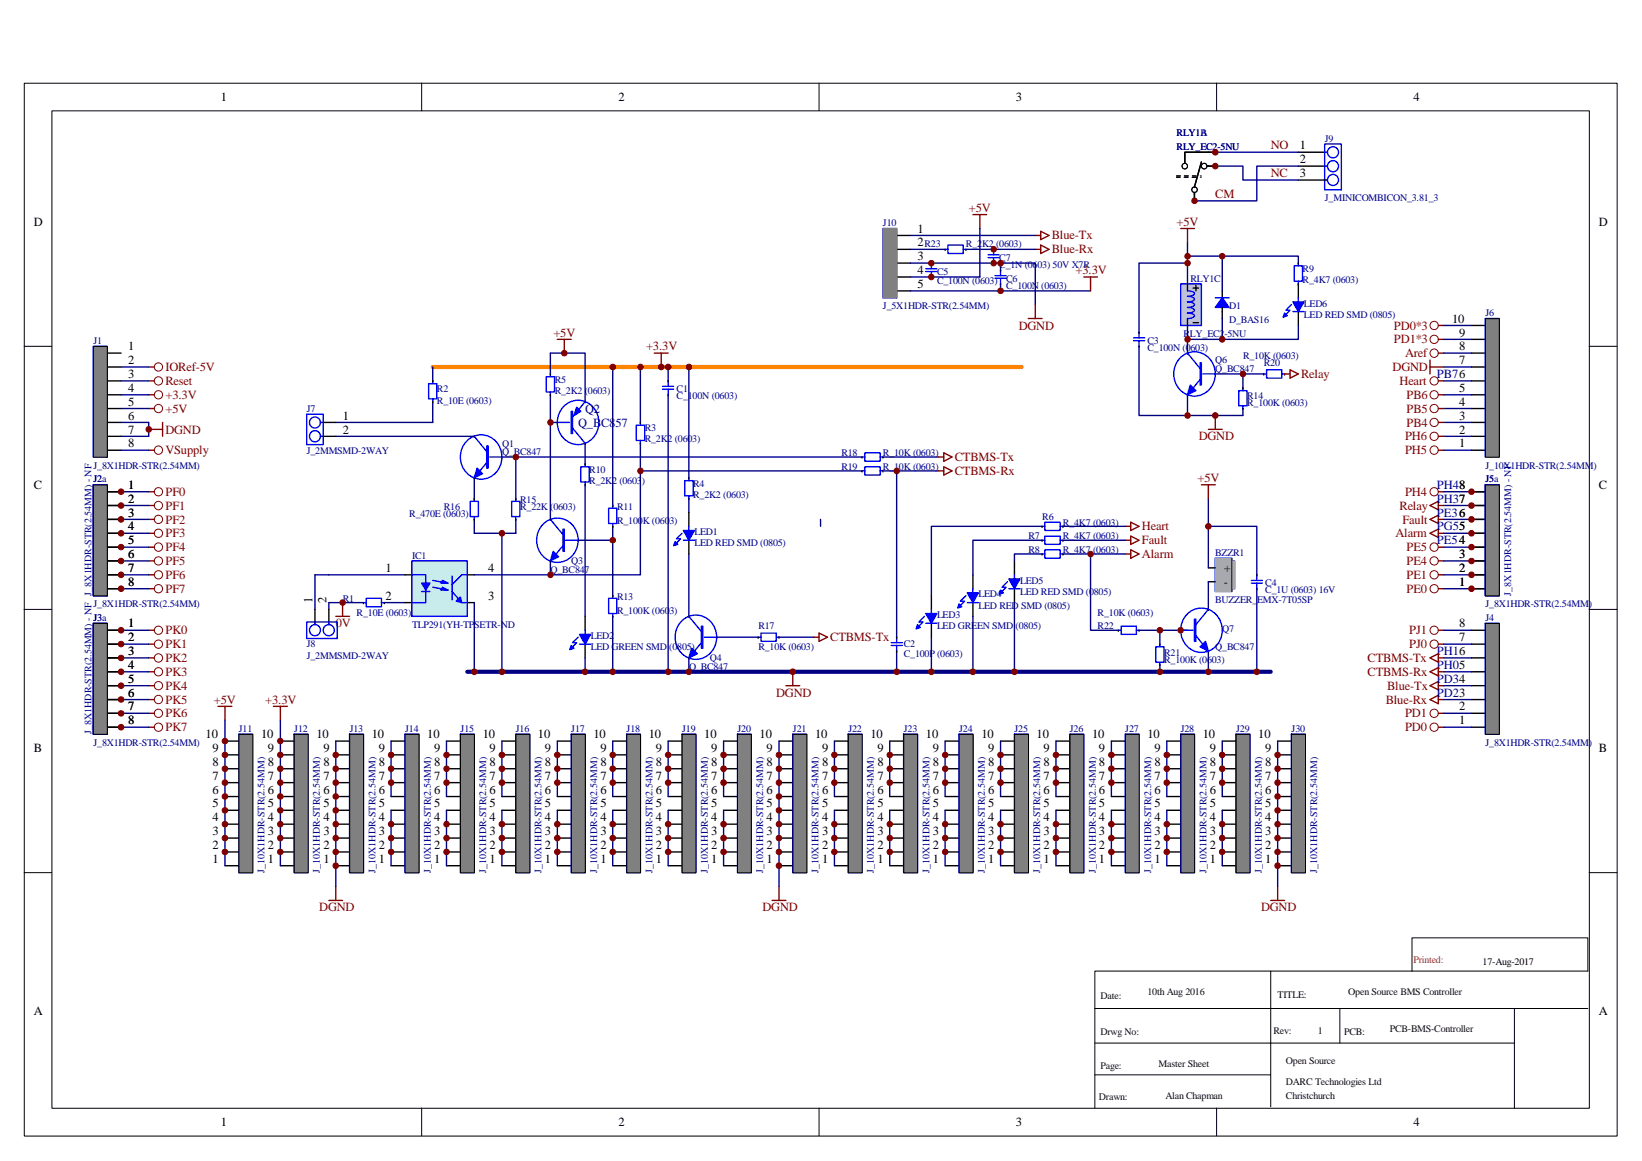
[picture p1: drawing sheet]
<svg xmlns="http://www.w3.org/2000/svg" width="420mm" height="297mm" viewBox="0 0 420 297" stroke-linecap="round" stroke-linejoin="round" font-family="sans-serif">
<defs><g id="words">
<g font-size="3.2">
<text x="56.5" y="25.8">1</text>
<text x="158.2" y="25.8">2</text>
<text x="260" y="25.8">3</text>
<text x="361.7" y="25.8">4</text>
<text x="332.6" y="38.2">1</text>
<text x="332.6" y="41.8">2</text>
<text x="332.6" y="45.3">3</text>
<text x="8.7" y="57.7">D</text>
<text x="234.8" y="59.5">1</text>
<text x="409.1" y="57.7">D</text>
<text x="234.8" y="63">2</text>
<text x="234.8" y="66.6">3</text>
<text x="234.8" y="70.1">4</text>
<text x="234.8" y="73.7">5</text>
<text x="371.6" y="82.5">10</text>
<text x="32.8" y="89.6">1</text>
<text x="373.4" y="89.6">8</text>
<text x="373.4" y="86.1">9</text>
<text x="32.8" y="93.2">2</text>
<text x="373.4" y="93.2">7</text>
<text x="32.8" y="96.7">3</text>
<text x="32.8" y="100.2">4</text>
<text x="373.4" y="100.2">5</text>
<text x="32.8" y="103.8">5</text>
<text x="32.8" y="107.4">6</text>
<text x="87.7" y="107.4">1</text>
<text x="373.4" y="107.4">3</text>
<text x="373.4" y="103.8">4</text>
<text x="32.8" y="110.9">7</text>
<text x="87.7" y="110.9">2</text>
<text x="373.4" y="110.9">2</text>
<text x="32.8" y="114.4">8</text>
<text x="373.4" y="114.4">1</text>
<text x="8.7" y="125.1">C</text>
<text x="32.8" y="125.1">1</text>
<text x="373.4" y="125.1">8</text>
<text x="409.1" y="125.1">C</text>
<text x="32.8" y="128.6">2</text>
<text x="373.4" y="128.6">7</text>
<text x="32.8" y="132.2">3</text>
<text x="32.8" y="135.7">4</text>
<text x="373.4" y="135.7">5</text>
<text x="373.4" y="132.2">6</text>
<text x="32.8" y="139.2">5</text>
<text x="32.8" y="142.8">6</text>
<text x="373.4" y="142.8">3</text>
<text x="373.4" y="139.2">4</text>
<text x="32.8" y="146.3">7</text>
<text x="32.8" y="149.9">8</text>
<text x="98.7" y="146.3">1</text>
<text x="124.9" y="146.3">4</text>
<text x="313.1" y="146.3">+</text>
<text x="313.1" y="149.9">-</text>
<text x="373.4" y="149.9">1</text>
<text x="373.4" y="146.3">2</text>
<text x="80" y="154.2" transform="rotate(-90 80 154.2)">1</text>
<text x="83.5" y="154.2" transform="rotate(-90 83.5 154.2)">2</text>
<text x="98.7" y="153.4">2</text>
<text x="124.9" y="153.4">3</text>
<text x="32.8" y="160.5">1</text>
<text x="373.4" y="160.5">8</text>
<text x="32.8" y="164">2</text>
<text x="32.8" y="167.6">3</text>
<text x="373.4" y="164">7</text>
<text x="32.8" y="171.2">4</text>
<text x="32.8" y="174.7">5</text>
<text x="32.8" y="178.2">6</text>
<text x="32.8" y="181.8">7</text>
<text x="32.8" y="185.3">8</text>
<text x="373.4" y="185.3">1</text>
<text x="373.4" y="181.8">2</text>
<text x="52.6" y="188.9">10</text>
<text x="66.8" y="188.9">10</text>
<text x="81" y="188.9">10</text>
<text x="95.2" y="188.9">10</text>
<text x="109.3" y="188.9">10</text>
<text x="123.5" y="188.9">10</text>
<text x="137.7" y="188.9">10</text>
<text x="151.8" y="188.9">10</text>
<text x="166" y="188.9">10</text>
<text x="180.2" y="188.9">10</text>
<text x="194.4" y="188.9">10</text>
<text x="208.6" y="188.9">10</text>
<text x="222.7" y="188.9">10</text>
<text x="236.9" y="188.9">10</text>
<text x="251.1" y="188.9">10</text>
<text x="265.2" y="188.9">10</text>
<text x="279.4" y="188.9">10</text>
<text x="293.6" y="188.9">10</text>
<text x="307.8" y="188.9">10</text>
<text x="322" y="188.9">10</text>
<text x="8.7" y="192.4">B</text>
<text x="54.4" y="196">8</text>
<text x="54.4" y="192.4">9</text>
<text x="68.6" y="196">8</text>
<text x="68.6" y="192.4">9</text>
<text x="82.8" y="196">8</text>
<text x="82.8" y="192.4">9</text>
<text x="96.9" y="196">8</text>
<text x="96.9" y="192.4">9</text>
<text x="111.1" y="196">8</text>
<text x="111.1" y="192.4">9</text>
<text x="125.3" y="196">8</text>
<text x="125.3" y="192.4">9</text>
<text x="139.4" y="196">8</text>
<text x="139.4" y="192.4">9</text>
<text x="153.6" y="196">8</text>
<text x="153.6" y="192.4">9</text>
<text x="167.8" y="196">8</text>
<text x="167.8" y="192.4">9</text>
<text x="182" y="196">8</text>
<text x="182" y="192.4">9</text>
<text x="196.2" y="196">8</text>
<text x="196.2" y="192.4">9</text>
<text x="210.3" y="196">8</text>
<text x="210.3" y="192.4">9</text>
<text x="224.5" y="196">8</text>
<text x="224.5" y="192.4">9</text>
<text x="238.7" y="196">8</text>
<text x="238.7" y="192.4">9</text>
<text x="252.8" y="196">8</text>
<text x="252.8" y="192.4">9</text>
<text x="267" y="196">8</text>
<text x="267" y="192.4">9</text>
<text x="281.2" y="196">8</text>
<text x="281.2" y="192.4">9</text>
<text x="295.4" y="196">8</text>
<text x="295.4" y="192.4">9</text>
<text x="309.6" y="196">8</text>
<text x="309.6" y="192.4">9</text>
<text x="323.8" y="196">8</text>
<text x="323.8" y="192.4">9</text>
<text x="409.1" y="192.4">B</text>
<text x="54.4" y="203">6</text>
<text x="54.4" y="199.5">7</text>
<text x="68.6" y="203">6</text>
<text x="68.6" y="199.5">7</text>
<text x="82.8" y="203">6</text>
<text x="82.8" y="199.5">7</text>
<text x="96.9" y="203">6</text>
<text x="96.9" y="199.5">7</text>
<text x="111.1" y="203">6</text>
<text x="111.1" y="199.5">7</text>
<text x="125.3" y="203">6</text>
<text x="125.3" y="199.5">7</text>
<text x="139.4" y="203">6</text>
<text x="139.4" y="199.5">7</text>
<text x="153.6" y="203">6</text>
<text x="153.6" y="199.5">7</text>
<text x="167.8" y="203">6</text>
<text x="167.8" y="199.5">7</text>
<text x="182" y="203">6</text>
<text x="182" y="199.5">7</text>
<text x="196.2" y="203">6</text>
<text x="196.2" y="199.5">7</text>
<text x="210.3" y="203">6</text>
<text x="210.3" y="199.5">7</text>
<text x="224.5" y="203">6</text>
<text x="224.5" y="199.5">7</text>
<text x="238.7" y="203">6</text>
<text x="238.7" y="199.5">7</text>
<text x="252.8" y="203">6</text>
<text x="252.8" y="199.5">7</text>
<text x="267" y="203">6</text>
<text x="267" y="199.5">7</text>
<text x="281.2" y="203">6</text>
<text x="281.2" y="199.5">7</text>
<text x="295.4" y="203">6</text>
<text x="295.4" y="199.5">7</text>
<text x="309.6" y="203">6</text>
<text x="309.6" y="199.5">7</text>
<text x="323.8" y="203">6</text>
<text x="323.8" y="199.5">7</text>
<text x="54.4" y="206.6">5</text>
<text x="68.6" y="206.6">5</text>
<text x="82.8" y="206.6">5</text>
<text x="96.9" y="206.6">5</text>
<text x="111.1" y="206.6">5</text>
<text x="125.3" y="206.6">5</text>
<text x="139.4" y="206.6">5</text>
<text x="153.6" y="206.6">5</text>
<text x="167.8" y="206.6">5</text>
<text x="182" y="206.6">5</text>
<text x="196.2" y="206.6">5</text>
<text x="210.3" y="206.6">5</text>
<text x="224.5" y="206.6">5</text>
<text x="238.7" y="206.6">5</text>
<text x="252.8" y="206.6">5</text>
<text x="267" y="206.6">5</text>
<text x="281.2" y="206.6">5</text>
<text x="295.4" y="206.6">5</text>
<text x="309.6" y="206.6">5</text>
<text x="323.8" y="206.6">5</text>
<text x="54.4" y="213.7">3</text>
<text x="54.4" y="210.1">4</text>
<text x="68.6" y="213.7">3</text>
<text x="68.6" y="210.1">4</text>
<text x="82.8" y="213.7">3</text>
<text x="82.8" y="210.1">4</text>
<text x="96.9" y="213.7">3</text>
<text x="96.9" y="210.1">4</text>
<text x="111.1" y="213.7">3</text>
<text x="111.1" y="210.1">4</text>
<text x="125.3" y="213.7">3</text>
<text x="125.3" y="210.1">4</text>
<text x="139.4" y="213.7">3</text>
<text x="139.4" y="210.1">4</text>
<text x="153.6" y="213.7">3</text>
<text x="153.6" y="210.1">4</text>
<text x="167.8" y="213.7">3</text>
<text x="167.8" y="210.1">4</text>
<text x="182" y="213.7">3</text>
<text x="182" y="210.1">4</text>
<text x="196.2" y="213.7">3</text>
<text x="196.2" y="210.1">4</text>
<text x="210.3" y="213.7">3</text>
<text x="210.3" y="210.1">4</text>
<text x="224.5" y="213.7">3</text>
<text x="224.5" y="210.1">4</text>
<text x="238.7" y="213.7">3</text>
<text x="238.7" y="210.1">4</text>
<text x="252.8" y="213.7">3</text>
<text x="252.8" y="210.1">4</text>
<text x="267" y="213.7">3</text>
<text x="267" y="210.1">4</text>
<text x="281.2" y="213.7">3</text>
<text x="281.2" y="210.1">4</text>
<text x="295.4" y="213.7">3</text>
<text x="295.4" y="210.1">4</text>
<text x="309.6" y="213.7">3</text>
<text x="309.6" y="210.1">4</text>
<text x="323.8" y="213.7">3</text>
<text x="323.8" y="210.1">4</text>
<text x="54.4" y="220.8">1</text>
<text x="54.4" y="217.2">2</text>
<text x="68.6" y="220.8">1</text>
<text x="68.6" y="217.2">2</text>
<text x="82.8" y="220.8">1</text>
<text x="82.8" y="217.2">2</text>
<text x="96.9" y="220.8">1</text>
<text x="96.9" y="217.2">2</text>
<text x="111.1" y="220.8">1</text>
<text x="111.1" y="217.2">2</text>
<text x="125.3" y="220.8">1</text>
<text x="125.3" y="217.2">2</text>
<text x="139.4" y="220.8">1</text>
<text x="139.4" y="217.2">2</text>
<text x="153.6" y="220.8">1</text>
<text x="153.6" y="217.2">2</text>
<text x="167.8" y="220.8">1</text>
<text x="167.8" y="217.2">2</text>
<text x="182" y="220.8">1</text>
<text x="182" y="217.2">2</text>
<text x="196.2" y="220.8">1</text>
<text x="196.2" y="217.2">2</text>
<text x="210.3" y="220.8">1</text>
<text x="210.3" y="217.2">2</text>
<text x="224.5" y="220.8">1</text>
<text x="224.5" y="217.2">2</text>
<text x="238.7" y="220.8">1</text>
<text x="238.7" y="217.2">2</text>
<text x="252.8" y="220.8">1</text>
<text x="252.8" y="217.2">2</text>
<text x="267" y="220.8">1</text>
<text x="267" y="217.2">2</text>
<text x="281.2" y="220.8">1</text>
<text x="281.2" y="217.2">2</text>
<text x="295.4" y="220.8">1</text>
<text x="295.4" y="217.2">2</text>
<text x="309.6" y="220.8">1</text>
<text x="309.6" y="217.2">2</text>
<text x="323.8" y="220.8">1</text>
<text x="323.8" y="217.2">2</text>
<text x="8.7" y="259.8">A</text>
<text x="409.1" y="259.8">A</text>
<text x="56.5" y="288.1">1</text>
<text x="158.2" y="288.1">2</text>
<text x="260" y="288.1">3</text>
<text x="361.7" y="288.1">4</text>
</g>
<g font-size="3.2" fill="#800000">
<text x="325.2" y="38.2">NO</text>
<text x="325.2" y="45.3">NC</text>
<text x="311" y="50.6">CM</text>
<text x="247.9" y="54.2">+5V</text>
<text x="301.1" y="57.7">+5V</text>
<text x="269.1" y="61.3">Blue-Tx</text>
<text x="269.1" y="64.8">Blue-Rx</text>
<text x="275.2" y="70.1">+3.3V</text>
<text x="141.6" y="86.1">+5V</text>
<text x="165.3" y="89.6">+3.3V</text>
<text x="260.7" y="84.3">DGND</text>
<text x="356.7" y="87.8">PD1*3</text>
<text x="356.7" y="84.3">PD0*3</text>
<text x="42.3" y="95">IORef-5V</text>
<text x="356.4" y="95">DGND</text>
<text x="359.5" y="91.4">Aref</text>
<text x="42.3" y="98.5">Reset</text>
<text x="332.9" y="96.7">Relay</text>
<text x="358.1" y="98.5">Heart</text>
<text x="42.3" y="102">+3.3V</text>
<text x="42.3" y="105.6">+5V</text>
<text x="359.9" y="102">PB6</text>
<text x="359.9" y="105.6">PB5</text>
<text x="42.3" y="110.9">DGND</text>
<text x="306.7" y="112.6">DGND</text>
<text x="359.5" y="112.6">PH6</text>
<text x="359.9" y="109.1">PB4</text>
<text x="42.3" y="116.2">VSupply</text>
<text x="244.3" y="118">CTBMS-Tx</text>
<text x="359.5" y="116.2">PH5</text>
<text x="244.3" y="121.5">CTBMS-Rx</text>
<text x="306.4" y="123.3">+5V</text>
<text x="42.3" y="126.8">PF0</text>
<text x="42.3" y="130.4">PF1</text>
<text x="358.1" y="130.4">Relay</text>
<text x="359.5" y="126.8">PH4</text>
<text x="42.3" y="133.9">PF2</text>
<text x="42.3" y="137.5">PF3</text>
<text x="292.2" y="135.7">Heart</text>
<text x="357.1" y="137.5">Alarm</text>
<text x="358.8" y="133.9">Fault</text>
<text x="42.3" y="141">PF4</text>
<text x="292.2" y="139.2">Fault</text>
<text x="292.2" y="142.8">Alarm</text>
<text x="359.9" y="141">PE5</text>
<text x="42.3" y="144.6">PF5</text>
<text x="42.3" y="148.1">PF6</text>
<text x="359.9" y="144.6">PE4</text>
<text x="359.9" y="148.1">PE1</text>
<text x="42.3" y="151.6">PF7</text>
<text x="359.9" y="151.6">PE0</text>
<text x="85.9" y="160.5">0V</text>
<text x="42.3" y="162.3">PK0</text>
<text x="42.3" y="165.8">PK1</text>
<text x="212.5" y="164">CTBMS-Tx</text>
<text x="360.6" y="162.3">PJ1</text>
<text x="360.6" y="165.8">PJ0</text>
<text x="42.3" y="169.4">PK2</text>
<text x="42.3" y="172.9">PK3</text>
<text x="350" y="169.4">CTBMS-Tx</text>
<text x="350" y="172.9">CTBMS-Rx</text>
<text x="42.3" y="176.4">PK4</text>
<text x="198.6" y="178.2">DGND</text>
<text x="355" y="176.4">Blue-Tx</text>
<text x="42.3" y="180">PK5</text>
<text x="42.3" y="183.6">PK6</text>
<text x="54.7" y="180">+5V</text>
<text x="67.8" y="180">+3.3V</text>
<text x="354.6" y="180">Blue-Rx</text>
<text x="359.5" y="183.6">PD1</text>
<text x="42.3" y="187.1">PK7</text>
<text x="359.5" y="187.1">PD0</text>
<text x="81.7" y="233.2">DGND</text>
<text x="195.1" y="233.2">DGND</text>
<text x="322.7" y="233.2">DGND</text>
</g>
<g font-size="3.2" fill="#000080">
<text x="367.7" y="96.7">PB76</text>
<text x="149.7" y="105.6">Q2</text>
<text x="147.9" y="109.1">Q_BC857</text>
<text x="367.7" y="125.1">PH48</text>
<text x="367.7" y="128.6">PH37</text>
<text x="367.7" y="132.2">PE36</text>
<text x="367.7" y="135.7">PG55</text>
<text x="367.7" y="139.2">PE54</text>
<text x="367.7" y="167.6">PH16</text>
<text x="367.7" y="171.2">PH05</text>
<text x="367.7" y="174.7">PD34</text>
<text x="367.7" y="178.2">PD23</text>
</g>
<g font-size="2.6" fill="#000080">
<text x="301.1" y="34.8">RLY1A</text>
<text x="301.1" y="34.8">RLY1B</text>
<text x="301.1" y="38.4">RLY_EC2-5NU</text>
<text x="339" y="36.3">J9</text>
<text x="339" y="51.5">J_MINICOMBICON_3.81_3</text>
<text x="225.9" y="57.9">J10</text>
<text x="236.5" y="63.2">R23</text>
<text x="247.2" y="63.2">R_2K2 (0603)</text>
<text x="239.8" y="70.3">C5</text>
<text x="255.7" y="66.8">C7</text>
<text x="255.7" y="68.5">C_1N (0603) 50V X7R</text>
<text x="333.3" y="69.6">R9</text>
<text x="239.8" y="72.8">C_100N (0603)</text>
<text x="257.5" y="72.1">C6</text>
<text x="257.5" y="73.8">C_100N (0603)</text>
<text x="304.6" y="72.1">RLY1C</text>
<text x="333.3" y="72.4">R_4K7 (0603)</text>
<text x="225.9" y="79.2">J_5X1HDR-STR(2.54MM)</text>
<text x="314.5" y="79.2">D1</text>
<text x="314.5" y="82.7">D_BAS16</text>
<text x="333.7" y="78.4">LED6</text>
<text x="333.7" y="81.3">LED RED SMD (0805)</text>
<text x="380.1" y="80.9">J6</text>
<text x="23.9" y="88">J1</text>
<text x="293.6" y="88">C3</text>
<text x="293.6" y="89.8">C_100N (0603)</text>
<text x="302.8" y="86.2">RLY_EC2-5NU</text>
<text x="311" y="93">Q6</text>
<text x="311" y="95.1">Q_BC847</text>
<text x="318.1" y="91.9">R_10K (0603)</text>
<text x="323.4" y="93.7">R20</text>
<text x="111.8" y="100.4">R2</text>
<text x="141.9" y="98">R5</text>
<text x="141.9" y="100.8">R_2K2 (0603)</text>
<text x="173.1" y="100.4">C1</text>
<text x="78.5" y="105.4">J7</text>
<text x="111.8" y="103.3">R_10E (0603)</text>
<text x="173.1" y="102.2">C_100N (0603)</text>
<text x="319.1" y="102.2">R14</text>
<text x="319.1" y="104">R_100K (0603)</text>
<text x="165" y="110.4">R3</text>
<text x="165" y="113.2">R_2K2 (0603)</text>
<text x="23.9" y="119.9">J_8X1HDR-STR(2.54MM)</text>
<text x="78.5" y="116">J_2MMSMD-2WAY</text>
<text x="128.5" y="114.3">Q1</text>
<text x="128.5" y="116.4">Q_BC847</text>
<text x="215.3" y="116.7">R18</text>
<text x="225.9" y="116.7">R_10K (0603)</text>
<text x="380.1" y="119.9">J_10X1HDR-STR(2.54MM)</text>
<text x="23.9" y="123.4">J2</text>
<text x="23.9" y="123.4">J2a</text>
<text x="150.8" y="121">R10</text>
<text x="150.8" y="123.8">R_2K2 (0603)</text>
<text x="177.4" y="124.5">R4</text>
<text x="215.3" y="120.3">R19</text>
<text x="225.9" y="120.3">R_10K (0603)</text>
<text x="380.1" y="123.4">J5</text>
<text x="380.1" y="123.4">J5a</text>
<text x="113.6" y="130.6">R16</text>
<text x="133.1" y="128.8">R15</text>
<text x="133.1" y="130.6">R_22K (0603)</text>
<text x="157.9" y="130.6">R11</text>
<text x="177.4" y="127.3">R_2K2 (0603)</text>
<text x="104.7" y="132.3">R_470E (0603)</text>
<text x="157.9" y="134.1">R_100K (0603)</text>
<text x="177.7" y="136.9">LED1</text>
<text x="266.7" y="133">R6</text>
<text x="272" y="134.5">R_4K7 (0603)</text>
<text x="105.4" y="143">IC1</text>
<text x="177.7" y="139.8">LED RED SMD (0805)</text>
<text x="263.1" y="138">R7</text>
<text x="263.1" y="141.5">R8</text>
<text x="272" y="138">R_4K7 (0603)</text>
<text x="272" y="141.5">R_4K7 (0603)</text>
<text x="311" y="142.2">BZZR1</text>
<text x="140.9" y="146.5">Q_BC847</text>
<text x="146.2" y="144.4">Q3</text>
<text x="261" y="149.4">LED5</text>
<text x="23.9" y="155.4">J_8X1HDR-STR(2.54MM)</text>
<text x="87.7" y="153.9">R1</text>
<text x="157.9" y="153.6">R13</text>
<text x="250.4" y="152.9">LED4</text>
<text x="250.4" y="155.7">LED RED SMD (0805)</text>
<text x="261" y="152.2">LED RED SMD (0805)</text>
<text x="311" y="154.3">BUZZER_EMX-7T05SP</text>
<text x="323.8" y="150">C4</text>
<text x="323.8" y="151.8">C_1U (0603) 16V</text>
<text x="380.1" y="155.4">J_8X1HDR-STR(2.54MM)</text>
<text x="386.7" y="152.4" transform="rotate(-90 386.7 152.4)">J_8X1HDR-STR(2.54MM) - NF</text>
<text x="23.9" y="158.9">J3</text>
<text x="23.9" y="158.9">J3a</text>
<text x="91.3" y="157.5">R_10E (0603)</text>
<text x="105.4" y="160.7">TLP291(YH-TPSETR-ND</text>
<text x="157.9" y="157.1">R_100K (0603)</text>
<text x="194" y="161">R17</text>
<text x="239.8" y="158.2">LED3</text>
<text x="239.8" y="161">LED GREEN SMD (0805)</text>
<text x="280.9" y="161">R22</text>
<text x="280.9" y="157.5">R_10K (0603)</text>
<text x="312.7" y="161.8">Q7</text>
<text x="380.1" y="158.9">J4</text>
<text x="78.5" y="165.7">J8</text>
<text x="151.2" y="163.5">LED2</text>
<text x="151.2" y="166.3">LED GREEN SMD (0805)</text>
<text x="194" y="166.3">R_10K (0603)</text>
<text x="231.3" y="165.7">C2</text>
<text x="297.9" y="167.8">R21</text>
<text x="311" y="166.3">Q_BC847</text>
<text x="78.5" y="168.5">J_2MMSMD-2WAY</text>
<text x="176.3" y="171.3">Q_BC847</text>
<text x="181.6" y="169.2">Q4</text>
<text x="231.3" y="168.1">C_100P (0603)</text>
<text x="297.9" y="169.5">R_100K (0603)</text>
<text x="23.4" y="187.8" transform="rotate(-90 23.4 187.8)">J_8X1HDR-STR(2.54MM) - NF J_8X1HDR-STR(2.54MM) - NF</text>
<text x="23.9" y="190.8">J_8X1HDR-STR(2.54MM)</text>
<text x="61.1" y="187.2">J11</text>
<text x="75.3" y="187.2">J12</text>
<text x="89.5" y="187.2">J13</text>
<text x="103.7" y="187.2">J14</text>
<text x="117.8" y="187.2">J15</text>
<text x="132" y="187.2">J16</text>
<text x="146.2" y="187.2">J17</text>
<text x="160.3" y="187.2">J18</text>
<text x="174.5" y="187.2">J19</text>
<text x="188.7" y="187.2">J20</text>
<text x="202.9" y="187.2">J21</text>
<text x="217.1" y="187.2">J22</text>
<text x="231.3" y="187.2">J23</text>
<text x="245.4" y="187.2">J24</text>
<text x="259.6" y="187.2">J25</text>
<text x="273.8" y="187.2">J26</text>
<text x="287.9" y="187.2">J27</text>
<text x="302.1" y="187.2">J28</text>
<text x="316.3" y="187.2">J29</text>
<text x="330.5" y="187.2">J30</text>
<text x="380.1" y="190.8">J_8X1HDR-STR(2.54MM)</text>
<text x="67.7" y="223.3" transform="rotate(-90 67.7 223.3)">J_10X1HDR-STR(2.54MM)</text>
<text x="81.9" y="223.3" transform="rotate(-90 81.9 223.3)">J_10X1HDR-STR(2.54MM)</text>
<text x="96" y="223.3" transform="rotate(-90 96 223.3)">J_10X1HDR-STR(2.54MM)</text>
<text x="110.2" y="223.3" transform="rotate(-90 110.2 223.3)">J_10X1HDR-STR(2.54MM)</text>
<text x="124.4" y="223.3" transform="rotate(-90 124.4 223.3)">J_10X1HDR-STR(2.54MM)</text>
<text x="138.6" y="223.3" transform="rotate(-90 138.6 223.3)">J_10X1HDR-STR(2.54MM)</text>
<text x="152.8" y="223.3" transform="rotate(-90 152.8 223.3)">J_10X1HDR-STR(2.54MM)</text>
<text x="167" y="223.3" transform="rotate(-90 167 223.3)">J_10X1HDR-STR(2.54MM)</text>
<text x="181.1" y="223.3" transform="rotate(-90 181.1 223.3)">J_10X1HDR-STR(2.54MM)</text>
<text x="195.3" y="223.3" transform="rotate(-90 195.3 223.3)">J_10X1HDR-STR(2.54MM)</text>
<text x="209.5" y="223.3" transform="rotate(-90 209.5 223.3)">J_10X1HDR-STR(2.54MM)</text>
<text x="223.6" y="223.3" transform="rotate(-90 223.6 223.3)">J_10X1HDR-STR(2.54MM)</text>
<text x="237.8" y="223.3" transform="rotate(-90 237.8 223.3)">J_10X1HDR-STR(2.54MM)</text>
<text x="252" y="223.3" transform="rotate(-90 252 223.3)">J_10X1HDR-STR(2.54MM)</text>
<text x="266.2" y="223.3" transform="rotate(-90 266.2 223.3)">J_10X1HDR-STR(2.54MM)</text>
<text x="280.4" y="223.3" transform="rotate(-90 280.4 223.3)">J_10X1HDR-STR(2.54MM)</text>
<text x="294.5" y="223.3" transform="rotate(-90 294.5 223.3)">J_10X1HDR-STR(2.54MM)</text>
<text x="308.7" y="223.3" transform="rotate(-90 308.7 223.3)">J_10X1HDR-STR(2.54MM)</text>
<text x="322.9" y="223.3" transform="rotate(-90 322.9 223.3)">J_10X1HDR-STR(2.54MM)</text>
<text x="337" y="223.3" transform="rotate(-90 337 223.3)">J_10X1HDR-STR(2.54MM)</text>
</g>
<text font-size="2.6" fill="#713c38" x="361.7" y="246.5">Printed:</text>
<text font-size="2.6" x="379.4" y="246.8">17-Aug-2017</text>
<g font-size="2.6" fill="#110f0a">
<text x="281.6" y="255.7">Date:</text>
<text x="293.6" y="254.6">10th Aug 2016</text>
<text x="326.9" y="255.3">TITLE:</text>
<text x="345" y="254.6">Open Source BMS Controller</text>
<text x="281.6" y="264.9">Drwg No:</text>
<text x="325.9" y="264.5">Rev:</text>
<text x="337.2" y="264.5">1</text>
<text x="343.9" y="264.9">PCB:</text>
<text x="355.6" y="264.2">PCB-BMS-Controller</text>
<text x="281.6" y="273.4">Page:</text>
<text x="296.4" y="273">Master Sheet</text>
<text x="329" y="272.3">Open Source</text>
<text x="281.2" y="281.5">Drawn:</text>
<text x="298.2" y="281.2">Alan Chapman</text>
<text x="329" y="281.2">Christchurch</text>
<text x="329" y="277.6">DARC Technologies Ltd</text>
</g>
</g></defs>
<g fill="none" stroke="#000" stroke-width=".26">
<path d="M6.2 21.3h407.6v269.4h-407.6zM13.3 28.4h393.4v255.1h-393.4zM107.9 21.3v7M209.6 21.3v7M311.3 21.3v7M6.2 88.6h7M406.6 88.6h7.2M6.2 155.9h7M406.6 155.9h7.2M6.2 223.3h7M406.6 223.3h7.2M280.2 258h126.1"/>
<path d="M325.2 248.5v34.7M342.8 258v8.9M361.3 248.5v-8.6h45v8.6h-126.1v35M387.5 258v25.5M280.2 266.9h107.3M280.2 275h45M107.9 283.5v7.1M209.6 283.5v7.1M311.3 283.5v7.1"/>
</g>
<path d="M27.4 90.3h3.6M27.4 93.9h3.6M27.4 97.5h3.6M27.4 101h3.6M27.4 104.5h3.6M27.4 108.1h3.6M27.4 111.6h3.6M27.4 115.2h3.6" fill="none" stroke="#000" stroke-width=".35"/>
<path d="M23.9 88.6h3.5v28.3h-3.5z" fill="none" stroke="#00f" stroke-width=".35"/>
<path d="M23.9 88.7h3.6v28.3h-3.6z" fill="#808080"/>
<path d="M23.9 88.6h3.6v28.4h-3.6z" fill="none" stroke="#000" stroke-width=".26"/>
<path d="M27.4 125.8h3.6M27.4 129.3h3.6M27.4 132.9h3.6M27.4 136.4h3.6M27.4 140h3.6M27.4 143.5h3.6M27.4 147.1h3.6M27.4 150.6h3.6" fill="none" stroke="#000" stroke-width=".35"/>
<path d="M23.9 124h3.5v28.4h-3.5z" fill="none" stroke="#00f" stroke-width=".35"/>
<path d="M23.9 124.1h3.6v28.3h-3.6z" fill="#808080"/>
<path d="M23.9 124.1h3.6v28.3h-3.6z" fill="none" stroke="#000" stroke-width=".26"/>
<path d="M27.4 161.2h3.6M27.4 164.8h3.6M27.4 168.3h3.6M27.4 171.9h3.6M27.4 175.4h3.6M27.4 179h3.6M27.4 182.5h3.6M27.4 186.1h3.6" fill="none" stroke="#000" stroke-width=".35"/>
<path d="M23.9 159.5h3.5v28.3h-3.5z" fill="none" stroke="#00f" stroke-width=".35"/>
<path d="M23.9 159.6h3.6v28.3h-3.6z" fill="#808080"/>
<path d="M23.9 159.5h3.6v28.4h-3.6z" fill="none" stroke="#000" stroke-width=".26"/>
<path d="M376.5 179h3.6M376.5 175.4h3.6M376.5 171.9h3.6M376.5 168.3h3.6M376.5 164.8h3.6M376.5 161.2h3.6M376.5 186.1h3.6M376.5 182.5h3.6" fill="none" stroke="#000" stroke-width=".35"/>
<path d="M380.1 159.5h3.5v28.3h-3.5z" fill="none" stroke="#00f" stroke-width=".35"/>
<path d="M380.1 159.6h3.6v28.3h-3.6z" fill="#808080"/>
<path d="M380.1 159.5h3.6v28.4h-3.6z" fill="none" stroke="#000" stroke-width=".26"/>
<path d="M376.5 140h3.6M376.5 136.4h3.6M376.5 132.9h3.6M376.5 129.3h3.6M376.5 125.8h3.6M376.5 150.6h3.6M376.5 147.1h3.6M376.5 143.5h3.6" fill="none" stroke="#000" stroke-width=".35"/>
<path d="M380.1 124h3.5v28.4h-3.5z" fill="none" stroke="#00f" stroke-width=".35"/>
<path d="M380.1 124.1h3.6v28.3h-3.6z" fill="#808080"/>
<path d="M380.1 124.1h3.6v28.3h-3.6z" fill="none" stroke="#000" stroke-width=".26"/>
<g fill="none" stroke="#800000" stroke-width=".26">
<circle cx="40.5" cy="93.9" r="1.06"/>
<circle cx="40.5" cy="97.5" r="1.06"/>
<circle cx="367" cy="90.4" r="1.07"/>
<circle cx="367" cy="97.5" r="1.06"/>
<circle cx="367" cy="86.8" r="1.06"/>
<circle cx="40.5" cy="115.2" r="1.07"/>
<circle cx="40.5" cy="101" r="1.06"/>
<circle cx="40.5" cy="104.5" r="1.06"/>
<circle cx="367" cy="101" r="1.06"/>
<circle cx="367" cy="108.1" r="1.06"/>
<circle cx="367" cy="104.5" r="1.06"/>
<circle cx="40.5" cy="140" r="1.07"/>
<circle cx="40.5" cy="129.3" r="1.07"/>
<circle cx="40.5" cy="125.8" r="1.06"/>
<circle cx="40.5" cy="132.9" r="1.06"/>
<circle cx="40.5" cy="136.4" r="1.06"/>
<circle cx="367" cy="140" r="1.07"/>
<circle cx="367" cy="125.8" r="1.06"/>
<circle cx="40.5" cy="150.6" r="1.06"/>
<circle cx="40.5" cy="147.1" r="1.06"/>
<circle cx="40.5" cy="143.5" r="1.06"/>
<circle cx="367" cy="143.5" r="1.06"/>
<circle cx="367" cy="150.6" r="1.06"/>
<circle cx="367" cy="147.1" r="1.06"/>
<circle cx="40.5" cy="179" r="1.07"/>
<circle cx="40.5" cy="168.3" r="1.07"/>
<circle cx="40.5" cy="164.8" r="1.06"/>
<circle cx="40.5" cy="171.9" r="1.06"/>
<circle cx="40.5" cy="161.2" r="1.06"/>
<circle cx="40.5" cy="175.4" r="1.06"/>
<circle cx="367" cy="164.8" r="1.06"/>
<circle cx="367" cy="161.2" r="1.06"/>
<circle cx="40.5" cy="182.5" r="1.06"/>
<circle cx="40.5" cy="186.1" r="1.06"/>
<circle cx="367" cy="182.5" r="1.06"/>
<circle cx="367" cy="186.1" r="1.06"/>
</g>
<g fill="none" stroke="#800000" stroke-width=".35">
<path d="M38 93.9h1.5M38 97.5h1.5M368 97.5h1.4M368 86.8h1.4M368 90.3h1.4M38 101h1.5M38 104.5h1.5M38 109.9h3.6M38 115.2h1.5M41.6 108.1v3.5M368 101h1.4M368 104.5h1.4"/>
<path d="M368 108.1h1.4M38 125.8h1.5M38 129.3h1.5M38 132.9h1.5M38 136.4h1.5M38 140h1.5M365.9 132.9l2.1-1.1v2.1zM365.9 129.3l2.1-1v2.1zM365.9 136.4l2.1-1v2.1zM368 125.8h1.4M368 129.3h1.4M368 132.9h1.4"/>
<path d="M368 136.4h1.4M368 140h1.4M38 143.5h1.5M38 147.1h1.5M38 150.6h1.5M368 143.5h1.4M368 147.1h1.4M368 150.6h1.4M38 161.2h1.5M38 164.8h1.5M38 168.3h1.5M38 171.9h1.5"/>
<path d="M38 175.4h1.5M38 179h1.5M365.9 175.4l2.1-1v2.1zM365.9 179l2.1-1.1v2.1zM368 161.2h1.4M368 164.8h1.4M368 175.4h1.4M368 179h1.4M38 182.5h1.5M38 186.1h1.5M368 182.5h1.4M368 186.1h1.4"/>
</g>
<g fill="none" stroke="#000080" stroke-width=".35">
<path d="M31 93.9h7M31 97.5h7M369.4 93.9h7.1M369.4 97.5h7.1M369.4 90.3h7.1M31 101h7M31 104.5h7M31 108.1h7M31 111.6h7M31 115.2h7M369.4 101h7.1M369.4 104.5h7.1"/>
<path d="M369.4 108.1h7.1M31 125.8h7M31 129.3h7M31 132.9h7M31 136.4h7M31 140h7M369.4 125.8h7.1M369.4 129.3h7.1M369.4 132.9h7.1M369.4 136.4h7.1M369.4 140h7.1M31 143.5h7"/>
<path d="M31 147.1h7M31 150.6h7M369.4 143.5h7.1M369.4 147.1h7.1M369.4 150.6h7.1M31 161.2h7M31 164.8h7M31 168.3h7M31 171.9h7M31 175.4h7M31 179h7M369.4 161.2h7.1"/>
<path d="M369.4 164.8h7.1M369.4 168.3h7.1M369.4 171.9h7.1M369.4 175.4h7.1M369.4 179h7.1M31 182.5h7M31 186.1h7M369.4 182.5h7.1M369.4 186.1h7.1"/>
</g>
<path d="M376.5 97.5h3.6M376.5 93.9h3.6M376.5 90.3h3.6M376.5 86.8h3.6M376.5 83.3h3.6M376.5 115.2h3.6M376.5 111.6h3.6M376.5 108.1h3.6M376.5 104.5h3.6M376.5 101h3.6" fill="none" stroke="#000" stroke-width=".35"/>
<path d="M380.1 81.5h3.5v35.4h-3.5z" fill="none" stroke="#00f" stroke-width=".35"/>
<path d="M380.1 81.6h3.6v35.4h-3.6z" fill="#808080"/>
<path d="M380.1 81.5h3.6v35.5h-3.6z" fill="none" stroke="#000" stroke-width=".26"/>
<path d="M369.4 111.6h7.1M369.4 115.2h7.1M229.4 120.5v42.5M229.4 166.6v5.3" fill="none" stroke="#000080" stroke-width=".35"/>
<g fill="none" stroke="#800000" stroke-width=".26">
<circle cx="367" cy="115.2" r="1.07"/>
<circle cx="367" cy="111.6" r="1.06"/>
</g>
<path d="M368 111.6h1.4M368 115.2h1.4" fill="none" stroke="#800000" stroke-width=".35"/>
<path d="M238.3 152.4v3.5M238.3 159.5v3.5" fill="none" stroke="#000" stroke-width=".35"/>
<path d="M236.9 159.5h2.8" fill="none" stroke="#00f" stroke-width=".35"/>
<path d="M236.9 157h2.8l-1.4 2.5z" fill="#00f"/>
<path d="M236.5 157.7l-1.4 1.4h1.1l-1.4 1.4M236.9 157h2.8l-1.4 2.5zM238.3 155.9v1.1" fill="none" stroke="#00f" stroke-width=".35"/>
<path d="M234.8 159.8l.7 .7-1.1 .4z" fill="#00f"/>
<path d="M234.8 159.8l.7 .7-1.1 .4zM247.5 154.2h2.8" fill="none" stroke="#00f" stroke-width=".35"/>
<path d="M167.4 90.3h3.6M169.2 90.3v3.6" fill="none" stroke="#800000" stroke-width=".35"/>
<path d="M249 147.1v3.5M249 154.2v3.5" fill="none" stroke="#000" stroke-width=".35"/>
<path d="M247.5 151.7h2.8l-1.3 2.5z" fill="#00f"/>
<path d="M247.2 152.4l-1.5 1.4h1.1l-1.4 1.4M247.5 151.7h2.8l-1.3 2.5zM249 150.6v1.1" fill="none" stroke="#00f" stroke-width=".35"/>
<path d="M245.4 154.5l.7 .7-1 .4z" fill="#00f"/>
<g fill="none" stroke="#00f" stroke-width=".35">
<path d="M110.7 97.5v.7h1.1v3.9h-1.1v.7M110.7 98.2h-1v3.9h1M169.5 98.8h2.9M169.5 99.6h2.9M171 97.5v1.3M171 99.6v1.4M220.6 120.5h.7v1h3.9v-1h.7M221.3 120.5v-1.1h3.9v1.1M93 154.2h.7v1h3.9v-1h.7M93.7 154.2v-1.1h3.9v1.1M245.4 154.5l.7 .7-1 .4zM228 164.4h2.9"/>
<path d="M228 165.1h2.9M229.4 163v1.4M229.4 165.1v1.5"/>
</g>
<path d="M110.7 93.9h150.7" fill="none" stroke="#fd8300" stroke-width="1.1"/>
<path d="M110.7 93.9v3.6M171 93.9v3.6M110.7 102.8v5.3h-24.8M93 154.2h-8.9v1.7M98.3 154.2h5.3M103.6 147.1h-23v8.8" fill="none" stroke="#000080" stroke-width=".35"/>
<path d="M85.9 157.7h3.5M87.7 154.2v3.5" fill="none" stroke="#800000" stroke-width=".35"/>
<g fill="#000">
<circle cx="110.7" cy="97.5" r=".18"/>
<circle cx="171" cy="97.5" r=".18"/>
<circle cx="110.7" cy="102.8" r=".18"/>
<circle cx="171" cy="101" r=".18"/>
<circle cx="220.6" cy="120.5" r=".18"/>
<circle cx="225.9" cy="120.5" r=".18"/>
<circle cx="93" cy="154.2" r=".18"/>
<circle cx="98.3" cy="154.2" r=".18"/>
<circle cx="229.4" cy="163" r=".18"/>
<circle cx="229.4" cy="166.6" r=".18"/>
</g>
<path d="M103.6 147.1h1.8M103.6 154.2h1.8M119.6 147.1h1.8M119.6 154.2h1.8" fill="none" stroke="#000" stroke-width=".35"/>
<path d="M105.5 143.6h14.1v14.1h-14.1z" fill="#c8ebeb"/>
<path d="M105.4 143.6h14.2v14.1h-14.2z" fill="none" stroke="#c8ebeb" stroke-width=".26"/>
<path d="M105.4 143.5h14.2v14.2h-14.2zM115.7 147.4v6.1M119.6 147.1h-1.5l-2.4 2.5" fill="none" stroke="#00f" stroke-width=".35"/>
<path d="M117.8 152.7l.3 1.5-1.4-.4z" fill="#00f"/>
<path d="M117.8 152.7l.3 1.5-1.4-.4z" fill="none" stroke="#00f" stroke-width=".35"/>
<path d="M107.9 149.2h2.1l-1 1.8z" fill="#00f"/>
<g fill="none" stroke="#00f" stroke-width=".35">
<path d="M220.6 116.9h.7v1.1h3.9v-1.1h.7M221.3 116.9v-1h3.9v1M138.9 134.2a5.3 5.3 0 0 1 6.3-.9 5.3 5.3 0 0 1 2.7 5.8 5.3 5.3 0 0 1-5.8 4.8 5.3 5.3 0 0 1-4.8-5.7 5.9 5.9 0 0 1 1.6-4zM140.8 132.9l3.2 3.9M144 135.4h.4v5.7h-.4zM144 139.6l-3.2 3.9M144.7 138.2h3.2M105.4 147.1h3.6v7.1h-3.6M107.9 149.2h2.1l-1 1.8zM107.9 151.3h2.1M110.7 148.5l3.9 .7-1.4-.7-.4 .7h1.8M110.7 150.2l3.9 .8-1.4-.8-.4 .8h1.8"/>
<path d="M115.7 151.3l2.4 2.9h1.5"/>
</g>
<path d="M171 101v70.9M121.4 154.2v17.7" fill="none" stroke="#000080" stroke-width=".35"/>
<g fill="#000">
<circle cx="220.6" cy="116.9" r=".18"/>
<circle cx="225.9" cy="116.9" r=".18"/>
<circle cx="140.8" cy="132.9" r=".18"/>
<circle cx="147.9" cy="138.2" r=".18"/>
<circle cx="140.8" cy="143.5" r=".18"/>
</g>
<path d="M144.2 135.4v5.7" fill="none" stroke="#00f" stroke-width=".34"/>
<path d="M141.6 141.1l1.3 1.4-2.1 1z" fill="#00f"/>
<path d="M119.4 112.9a5.3 5.3 0 0 1 6.3-.9 5.3 5.3 0 0 1 2.7 5.8 5.3 5.3 0 0 1-5.8 4.8 5.3 5.3 0 0 1-4.8-5.7 5.9 5.9 0 0 1 1.6-4zM121.4 111.6l3.1 3.9M124.5 114.1h.4v5.7h-.4zM124.5 118.4l-3.1 3.9M125.3 116.9h3.1M156.8 129.3v.7h-1.1v3.9h1.1v.8M156.8 130h1v3.9h-1M141.6 141.1l1.3 1.4-2.1 1zM156.8 152.4v.7h-1.1v3.9h1.1v.7M156.8 153.1h1v3.9h-1" fill="none" stroke="#00f" stroke-width=".35"/>
<path d="M156.8 93.9v35.4M147.9 138.2h8.9M156.8 134.7v17.7M220.6 120.5h-56.7v26.6h-42.5M140.8 143.5v3.6M156.8 157.7v14.2" fill="none" stroke="#000080" stroke-width=".35"/>
<g fill="#000">
<circle cx="121.4" cy="111.6" r=".18"/>
<circle cx="128.4" cy="116.9" r=".18"/>
<circle cx="121.4" cy="122.3" r=".18"/>
<circle cx="156.8" cy="134.7" r=".18"/>
<circle cx="156.8" cy="129.3" r=".18"/>
<circle cx="156.8" cy="152.4" r=".18"/>
<circle cx="156.8" cy="157.7" r=".18"/>
</g>
<path d="M124.7 114.1v5.7" fill="none" stroke="#00f" stroke-width=".38"/>
<path d="M122.1 119.8l1.4 1.4-2.1 1.1z" fill="#00f"/>
<g fill="none" stroke="#00f" stroke-width=".35">
<path d="M78.5 106h4.2v7.7h-4.2zM82 108.1h.4M82 111.6h.4M122.1 119.8l1.4 1.4-2.1 1.1zM163.9 108.1v.7h1.1v3.9h-1.1v.7M163.9 108.8h-1.1v3.9h1.1M121.4 127.6v.7h-1.1v3.9h1.1v.7M121.4 128.3h1v3.9h-1M132 127.6v.7h-1.1v3.9h1.1v.7M132 128.3h1v3.9h-1M78.5 159.1h7.8v4.3h-7.8zM80.6 159.5v.3"/>
<path d="M84.1 159.5v.3M258.1 150.6h2.9"/>
<circle cx="80.6" cy="111.6" r="1.41"/>
<circle cx="80.6" cy="108.1" r="1.41"/>
<circle cx="80.6" cy="161.2" r="1.41"/>
<circle cx="84.1" cy="161.2" r="1.42"/>
</g>
<g fill="#000">
<circle cx="163.9" cy="108.1" r=".18"/>
<circle cx="163.9" cy="113.4" r=".18"/>
<circle cx="121.4" cy="132.9" r=".18"/>
<circle cx="121.4" cy="127.6" r=".18"/>
<circle cx="132" cy="127.6" r=".18"/>
<circle cx="132" cy="132.9" r=".18"/>
</g>
<path d="M163.9 93.9v14.2M85.9 111.6h35.5M128.4 116.9h92.2M132 116.9v10.7M140.8 101v31.9M163.9 113.4v7.1M225.9 116.9h14.2M121.4 132.9v3.5h10.6v-3.5M121.4 122.3v5.3M128.4 136.4v35.5M225.9 120.5h14.2" fill="none" stroke="#000080" stroke-width=".35"/>
<path d="M82.4 108.1h3.5M82.4 111.6h3.5M80.6 155.9v3.6M84.1 155.9v3.6M259.6 143.5v3.6M259.6 150.6v3.6" fill="none" stroke="#000" stroke-width=".35"/>
<path d="M119.6 171.9h205.6" fill="none" stroke="#000080" stroke-width="1.1"/>
<path d="M142.6 86.8h3.6M144.4 86.8v3.5" fill="none" stroke="#800000" stroke-width=".35"/>
<path d="M258.1 148.1h2.9l-1.4 2.5z" fill="#00f"/>
<path d="M257.8 148.8l-1.4 1.4h1.1l-1.5 1.5M258.1 148.1h2.9l-1.4 2.5zM259.6 147.1v1" fill="none" stroke="#00f" stroke-width=".35"/>
<path d="M256 151l.7 .7-1 .3z" fill="#00f"/>
<path d="M266.6 134.7h.8v1h3.9v-1h.7M266.6 138.2h.8v-1h3.9v1h.7M267.4 134.7v-1.1h3.9v1.1M267.4 138.2v1.1h3.9v-1.1M256 151l.7 .7-1 .3zM266.6 141.7h.8v-1h3.9v1h.7M267.4 141.7v1.1h3.9v-1.1" fill="none" stroke="#00f" stroke-width=".35"/>
<path d="M369.4 86.8h7.1M266.6 138.2h-17.6v8.9M266.6 134.7h-28.3v17.7M272 134.7h15.9M272 138.2h15.9M249 157.7v14.2M259.6 154.2v17.7M266.6 141.7h-7v1.8M272 141.7h15.9M238.3 163v8.9" fill="none" stroke="#000080" stroke-width=".35"/>
<g fill="#000">
<circle cx="266.6" cy="138.2" r=".18"/>
<circle cx="266.6" cy="134.7" r=".18"/>
<circle cx="272" cy="134.7" r=".18"/>
<circle cx="272" cy="138.2" r=".18"/>
<circle cx="266.6" cy="141.7" r=".18"/>
<circle cx="272" cy="141.7" r=".18"/>
</g>
<g fill="none" stroke="#800000" stroke-width=".35">
<path d="M240.1 116.9h1.4M241.5 115.9l2.1 1-2.1 1.1zM241.5 119.4l2.1 1.1-2.1 1zM240.1 120.5h1.4M287.9 134.7h1.4M287.9 138.2h1.4M289.3 133.6l2.2 1.1-2.2 1zM289.3 137.2l2.2 1-2.2 1.1zM287.9 141.7h1.4M289.3 140.7l2.2 1-2.2 1.1zM365.9 168.3l2.1-1v2.1zM365.9 171.9l2.1-1.1v2.1z"/>
<path d="M368 168.3h1.4M368 171.9h1.4"/>
</g>
<path d="M311 38.9h-7.8v2.9M305.6 49.2v2.2M307.4 41.4l-1.8 6.4M308.9 42.5h2.1" fill="none" stroke="#000" stroke-width=".35"/>
<g fill="none" stroke="#000" stroke-width=".26">
<circle cx="303.2" cy="42.5" r=".71"/>
<circle cx="305.6" cy="48.5" r=".71"/>
<circle cx="308.1" cy="42.5" r=".72"/>
</g>
<path d="M301 45h6.4M301 45.3h6.4M301 45h5M306 45.3h-5" fill="none" stroke="#000" stroke-width=".26" stroke-dasharray="1 1 1 1 1 1 1 1"/>
<path d="M302.1 72.6h5.3v10.7h-5.3z" fill-rule="evenodd" fill="#c2c9dc"/>
<path d="M302.1 72.6h5.3v10.7h-5.3z" fill="none" stroke="#c2c9dc" stroke-width=".35"/>
<path d="M302.1 72.6h5.3v10.7h-5.3zM303.9 74.4l.5 .1a.88 .88 0 0 1 1.1 .8l-.6 .4-1 .1 .5 .1a.91 .91 0 0 1 1.1 .9l-.6 .3-1 .2h.5a.88 .88 0 0 1 1.1 .9l-.6 .3-1 .2h.5a.91 .91 0 0 1 1.1 .9l-.6 .4-1 .1h.5a.88 .88 0 0 1 1.1 .9l-.6 .4-1 .1M311 76.2h3.5" fill="none" stroke="#00f" stroke-width=".35"/>
<path d="M303.9 72.6v1.8M305.3 73.7h1.4M306 73v1.4M312.7 74.4v1.8M312.7 79.7v1.8M303.9 81.5v1.8M305.3 82.5h1.4" fill="none" stroke="#000" stroke-width=".35"/>
<path d="M312.7 76.2l1.8 2.5h-3.5z" fill="#00f"/>
<path d="M312.7 76.2l1.8 2.5h-3.5zM174.3 159a5.3 5.3 0 0 1 6.4-.9 5.3 5.3 0 0 1 2.6 5.8 5.3 5.3 0 0 1-5.7 4.8 5.3 5.3 0 0 1-4.8-5.7 5.9 5.9 0 0 1 1.5-4zM176.3 157.7l3.2 3.9M179.5 160.2h.3v5.7h-.3zM179.5 164.4l-3.2 3.9M180.2 163h3.2" fill="none" stroke="#00f" stroke-width=".35"/>
<path d="M312.7 78.7v1" fill="none" stroke="#000" stroke-width=".35"/>
<g fill="#000">
<circle cx="176.3" cy="157.7" r=".18"/>
<circle cx="176.3" cy="168.3" r=".18"/>
<circle cx="183.4" cy="163" r=".18"/>
</g>
<path d="M179.7 160.2v5.7" fill="none" stroke="#00f" stroke-width=".34"/>
<path d="M177 165.9l1.4 1.4-2.1 1z" fill="#00f"/>
<path d="M330.8 79.7h2.9M318 99.2v.7h-1v3.9h1v.7M318 99.9h1.1v3.9h-1.1M323.4 95.7h.7v1h3.9v-1h.7M324.1 95.7v-1.1h3.9v1.1M177 165.9l1.4 1.4-2.1 1z" fill="none" stroke="#00f" stroke-width=".35"/>
<path d="M303.9 65.5h8.8v8.9M303.9 62v10.6M303.9 83.3v7M311 95.7h12.4M312.7 81.5v5.3h-8.8M318 95.7v3.5M303.9 101v5.3M318 104.5v1.8" fill="none" stroke="#000080" stroke-width=".35"/>
<path d="M302.1 58.5h3.5M303.9 58.5v3.5M328.7 95.7h1.4M330.1 94.6l2.1 1.1-2.1 1z" fill="none" stroke="#800000" stroke-width=".35"/>
<g fill="#000">
<circle cx="318" cy="99.2" r=".18"/>
<circle cx="323.4" cy="95.7" r=".18"/>
<circle cx="328.7" cy="95.7" r=".18"/>
<circle cx="318" cy="104.5" r=".18"/>
</g>
<path d="M332.2 72.6v3.6M332.2 79.7v3.6" fill="none" stroke="#000" stroke-width=".35"/>
<path d="M330.8 77.3h2.9l-1.5 2.4z" fill="#00f"/>
<path d="M330.4 77.9l-1.4 1.5h1.1l-1.4 1.4M330.8 77.3h2.9l-1.5 2.4zM332.2 76.2v1.1" fill="none" stroke="#00f" stroke-width=".35"/>
<path d="M328.7 80.1l.7 .7-1.1 .4z" fill="#00f"/>
<g fill="none" stroke="#00f" stroke-width=".35">
<path d="M339 36.8h4.2v11.8h-4.2zM339.3 38.9h.4M339.3 42.5h.4M339.3 46.1h.4M332.2 67.3v.7h-1v3.9h1v.7M332.2 68h1.1v3.9h-1.1M301.9 91.7a5.3 5.3 0 0 1 6.4-1 5.3 5.3 0 0 1 2.6 5.9 5.3 5.3 0 0 1-5.7 4.7 5.3 5.3 0 0 1-4.9-5.6 5.9 5.9 0 0 1 1.6-4zM303.9 90.3l3.2 4M307.1 92.8h.3v5.7h-.3zM307.1 97.1l-3.2 3.9M307.8 95.7h3.2M328.7 80.1l.7 .7-1.1 .4z"/>
<circle cx="341.1" cy="39" r="1.42"/>
<circle cx="341.1" cy="46" r="1.42"/>
<circle cx="341.1" cy="42.5" r="1.42"/>
</g>
<g fill="#000">
<circle cx="332.2" cy="72.6" r=".18"/>
<circle cx="332.2" cy="67.3" r=".18"/>
<circle cx="303.9" cy="90.3" r=".18"/>
<circle cx="311" cy="95.7" r=".18"/>
<circle cx="303.9" cy="101" r=".18"/>
</g>
<path d="M311 38.9h21.2M311 42.5h7v3.6h14.2M332.2 42.5h-10.6v8.9h-16M312.7 65.5h19.5v1.8M332.2 83.3v3.5h-19.5" fill="none" stroke="#000080" stroke-width=".35"/>
<path d="M332.2 38.9h7.1M332.2 42.5h7.1M332.2 46.1h7.1" fill="none" stroke="#000" stroke-width=".35"/>
<path d="M307.2 92.8v5.7" fill="none" stroke="#00f" stroke-width=".34"/>
<path d="M304.6 98.5l1.4 1.4-2.1 1.1z" fill="#00f"/>
<path d="M304.6 98.5l1.4 1.4-2.1 1.1z" fill="none" stroke="#00f" stroke-width=".35"/>
<circle cx="87.7" cy="154.2" r=".7" fill="#800000"/>
<circle cx="87.7" cy="154.2" r=".7" fill="none" stroke="#800000" stroke-width=".26"/>
<circle cx="128.4" cy="136.4" r=".72" fill="#800000"/>
<circle cx="128.4" cy="136.4" r=".72" fill="none" stroke="#800000" stroke-width=".26"/>
<circle cx="171" cy="171.9" r=".72" fill="#800000"/>
<circle cx="171" cy="171.9" r=".72" fill="none" stroke="#800000" stroke-width=".26"/>
<circle cx="156.8" cy="171.9" r=".72" fill="#800000"/>
<circle cx="156.8" cy="171.9" r=".72" fill="none" stroke="#800000" stroke-width=".26"/>
<circle cx="121.4" cy="171.9" r=".72" fill="#800000"/>
<circle cx="121.4" cy="171.9" r=".72" fill="none" stroke="#800000" stroke-width=".26"/>
<circle cx="128.4" cy="171.9" r=".72" fill="#800000"/>
<circle cx="128.4" cy="171.9" r=".72" fill="none" stroke="#800000" stroke-width=".26"/>
<path d="M176.3 168.3v3.6" fill="none" stroke="#000080" stroke-width=".35"/>
<circle cx="176.3" cy="171.9" r=".71" fill="#800000"/>
<circle cx="176.3" cy="171.9" r=".71" fill="none" stroke="#800000" stroke-width=".26"/>
<path d="M149.7 157.7v3.5M149.7 164.8v3.5" fill="none" stroke="#000" stroke-width=".35"/>
<path d="M148.3 164.8h2.8" fill="none" stroke="#00f" stroke-width=".35"/>
<path d="M148.3 162.3h2.8l-1.4 2.5z" fill="#00f"/>
<path d="M147.9 163l-1.4 1.4h1.1l-1.4 1.5M148.3 162.3h2.8l-1.4 2.5zM149.7 161.2v1.1" fill="none" stroke="#00f" stroke-width=".35"/>
<path d="M146.2 165.1l.7 .8-1.1 .3z" fill="#00f"/>
<path d="M174.9 138.2h2.8M176.3 122.3v.7h-1.1v3.9h1.1v.7M176.3 123h1.1v3.9h-1.1M146.2 165.1l.7 .8-1.1 .3zM194 163h.7v1.1h3.9v-1.1h.7M194.7 163v-1h3.9v1" fill="none" stroke="#00f" stroke-width=".35"/>
<g fill="#000">
<circle cx="176.3" cy="127.6" r=".18"/>
<circle cx="176.3" cy="122.3" r=".18"/>
<circle cx="194" cy="163" r=".18"/>
<circle cx="199.3" cy="163" r=".18"/>
</g>
<path d="M176.3 93.9v28.4M176.3 127.6v3.5M176.3 141.7v16M183.4 163h10.6M199.3 163h8.9" fill="none" stroke="#000080" stroke-width=".35"/>
<path d="M208.2 163h1.4M209.6 162l2.1 1-2.1 1.1z" fill="none" stroke="#800000" stroke-width=".35"/>
<path d="M176.3 131.1v3.6M176.3 138.2v3.5" fill="none" stroke="#000" stroke-width=".35"/>
<path d="M174.9 135.7h2.8l-1.4 2.5z" fill="#00f"/>
<path d="M174.5 136.4l-1.4 1.4h1l-1.3 1.5M174.9 135.7h2.8l-1.4 2.5zM176.3 134.7v1" fill="none" stroke="#00f" stroke-width=".35"/>
<path d="M172.8 138.6l.6 .7-1 .3z" fill="#00f"/>
<path d="M172.8 138.6l.6 .7-1 .3z" fill="none" stroke="#00f" stroke-width=".35"/>
<path d="M210 132.9v1.8" fill="none" stroke="#000080" stroke-width=".35"/>
<circle cx="229.4" cy="120.5" r=".71" fill="#800000"/>
<circle cx="229.4" cy="120.5" r=".71" fill="none" stroke="#800000" stroke-width=".26"/>
<circle cx="229.4" cy="171.9" r=".71" fill="#800000"/>
<circle cx="229.4" cy="171.9" r=".71" fill="none" stroke="#800000" stroke-width=".26"/>
<circle cx="238.3" cy="171.9" r=".71" fill="#800000"/>
<circle cx="238.3" cy="171.9" r=".71" fill="none" stroke="#800000" stroke-width=".26"/>
<circle cx="248.9" cy="171.9" r=".72" fill="#800000"/>
<circle cx="248.9" cy="171.9" r=".72" fill="none" stroke="#800000" stroke-width=".26"/>
<circle cx="259.6" cy="171.9" r=".72" fill="#800000"/>
<circle cx="259.6" cy="171.9" r=".72" fill="none" stroke="#800000" stroke-width=".26"/>
<circle cx="163.9" cy="120.5" r=".71" fill="#800000"/>
<circle cx="163.9" cy="120.5" r=".71" fill="none" stroke="#800000" stroke-width=".26"/>
<circle cx="132" cy="117" r=".71" fill="#800000"/>
<circle cx="132" cy="117" r=".71" fill="none" stroke="#800000" stroke-width=".26"/>
<circle cx="171" cy="93.9" r=".72" fill="#800000"/>
<circle cx="171" cy="93.9" r=".72" fill="none" stroke="#800000" stroke-width=".26"/>
<circle cx="156.8" cy="93.9" r=".72" fill="#800000"/>
<circle cx="156.8" cy="93.9" r=".72" fill="none" stroke="#800000" stroke-width=".26"/>
<circle cx="163.9" cy="93.9" r=".71" fill="#800000"/>
<circle cx="163.9" cy="93.9" r=".71" fill="none" stroke="#800000" stroke-width=".26"/>
<circle cx="176.3" cy="93.9" r=".71" fill="#800000"/>
<circle cx="176.3" cy="93.9" r=".71" fill="none" stroke="#800000" stroke-width=".26"/>
<path d="M311 142.8h4.2v8.5h-4.2zM315.2 143.5h.7v7.1h-.7" fill="none" stroke="#00f" stroke-width=".35"/>
<path d="M311.1 142.9h4.1v8.4h-4.1z" fill="#baada4"/>
<path d="M311 142.9h4.2v8.4h-4.2z" fill="none" stroke="#baada4" stroke-width=".26"/>
<path d="M315.3 143.6h.7v7.1h-.7z" fill="#baada4"/>
<path d="M315.2 143.6h.8v7.1h-.8z" fill="none" stroke="#baada4" stroke-width=".26"/>
<path d="M309.2 145.3h1.8M309.2 148.8h1.8" fill="none" stroke="#000" stroke-width=".35"/>
<path d="M315.2 142.8v8.5" fill="none" stroke="#000" stroke-width=".26"/>
<circle cx="311" cy="42.5" r=".72" fill="#800000"/>
<circle cx="311" cy="42.5" r=".72" fill="none" stroke="#800000" stroke-width=".26"/>
<circle cx="311" cy="39" r=".71" fill="#800000"/>
<circle cx="311" cy="39" r=".71" fill="none" stroke="#800000" stroke-width=".26"/>
<circle cx="305.6" cy="51.4" r=".71" fill="#800000"/>
<circle cx="305.6" cy="51.4" r=".71" fill="none" stroke="#800000" stroke-width=".26"/>
<circle cx="312.7" cy="65.6" r=".7" fill="#800000"/>
<circle cx="312.7" cy="65.6" r=".7" fill="none" stroke="#800000" stroke-width=".26"/>
<circle cx="312.7" cy="86.8" r=".71" fill="#800000"/>
<circle cx="312.7" cy="86.8" r=".71" fill="none" stroke="#800000" stroke-width=".26"/>
<circle cx="303.9" cy="86.8" r=".71" fill="#800000"/>
<circle cx="303.9" cy="86.8" r=".71" fill="none" stroke="#800000" stroke-width=".26"/>
<circle cx="318" cy="95.7" r=".71" fill="#800000"/>
<circle cx="318" cy="95.7" r=".71" fill="none" stroke="#800000" stroke-width=".26"/>
<path d="M201.1 175.4h3.5M202.8 171.9v3.5" fill="none" stroke="#800000" stroke-width=".35"/>
<circle cx="202.9" cy="171.9" r=".71" fill="#800000"/>
<circle cx="202.9" cy="171.9" r=".71" fill="none" stroke="#800000" stroke-width=".26"/>
<path d="M309.2 109.9h3.5M311 106.3v3.6" fill="none" stroke="#800000" stroke-width=".35"/>
<path d="M303.9 106.3h14.1" fill="none" stroke="#000080" stroke-width=".35"/>
<circle cx="311" cy="106.3" r=".72" fill="#800000"/>
<circle cx="311" cy="106.3" r=".72" fill="none" stroke="#800000" stroke-width=".26"/>
<path d="M309.2 127.6v17.7M309.2 148.8v7.1M291.5 161.2h12.4M296.8 161.2v3.6M296.8 170.1v1.8M309.2 166.6v5.3" fill="none" stroke="#000080" stroke-width=".35"/>
<path d="M307.4 124h3.6M309.2 124v3.6" fill="none" stroke="#800000" stroke-width=".35"/>
<path d="M303.7 157.2a5.3 5.3 0 0 1 6.3-.9 5.3 5.3 0 0 1 2.7 5.9 5.3 5.3 0 0 1-5.8 4.7 5.3 5.3 0 0 1-4.8-5.7 5.9 5.9 0 0 1 1.6-4zM305.6 158.4h.4v5.7h-.4zM309.2 155.9l-3.2 3.9M286.2 161.2h.7v1.1h3.9v-1.1h.7M286.9 161.2v-1h3.9v1M296.8 164.8v.7h-1.1v3.9h1.1v.7M296.8 165.5h1v3.9h-1M302.1 161.2h3.2M306 162.6l3.2 4" fill="none" stroke="#00f" stroke-width=".35"/>
<g fill="#000">
<circle cx="309.2" cy="155.9" r=".18"/>
<circle cx="286.2" cy="161.2" r=".18"/>
<circle cx="291.5" cy="161.2" r=".18"/>
<circle cx="296.8" cy="170.1" r=".18"/>
<circle cx="296.8" cy="164.8" r=".18"/>
<circle cx="302.1" cy="161.2" r=".18"/>
<circle cx="309.2" cy="166.6" r=".18"/>
</g>
<path d="M305.8 158.4v5.7" fill="none" stroke="#00f" stroke-width=".38"/>
<path d="M307.1 165.5l1.4-1.4 .7 2.5z" fill="#00f"/>
<path d="M307.1 165.5l1.4-1.4 .7 2.5z" fill="none" stroke="#00f" stroke-width=".35"/>
<circle cx="309.2" cy="171.9" r=".72" fill="#800000"/>
<circle cx="309.2" cy="171.9" r=".72" fill="none" stroke="#800000" stroke-width=".26"/>
<circle cx="302.1" cy="161.2" r=".71" fill="#800000"/>
<circle cx="302.1" cy="161.2" r=".71" fill="none" stroke="#800000" stroke-width=".26"/>
<circle cx="296.8" cy="171.9" r=".72" fill="#800000"/>
<circle cx="296.8" cy="171.9" r=".72" fill="none" stroke="#800000" stroke-width=".26"/>
<circle cx="296.8" cy="161.2" r=".72" fill="#800000"/>
<circle cx="296.8" cy="161.2" r=".72" fill="none" stroke="#800000" stroke-width=".26"/>
<path d="M279 141.7v19.5h7.2" fill="none" stroke="#000080" stroke-width=".35"/>
<circle cx="279.1" cy="141.8" r=".7" fill="#800000"/>
<circle cx="279.1" cy="141.8" r=".7" fill="none" stroke="#800000" stroke-width=".26"/>
<circle cx="303.9" cy="65.6" r=".7" fill="#800000"/>
<circle cx="303.9" cy="65.6" r=".7" fill="none" stroke="#800000" stroke-width=".26"/>
<path d="M290.1 86.4h2.8M290.1 87.2h2.8M291.5 85v1.4M291.5 87.2v1.4M320.2 148.5h2.8M320.2 149.2h2.8M321.6 147.1v1.4M321.6 149.2v1.4" fill="none" stroke="#00f" stroke-width=".35"/>
<g fill="#000">
<circle cx="291.5" cy="88.6" r=".18"/>
<circle cx="291.5" cy="85" r=".18"/>
<circle cx="321.6" cy="150.6" r=".18"/>
<circle cx="321.6" cy="147.1" r=".18"/>
</g>
<path d="M303.9 67.3h-12.4v17.7" fill="none" stroke="#000080" stroke-width=".35"/>
<circle cx="303.9" cy="67.3" r=".7" fill="#800000"/>
<circle cx="303.9" cy="67.3" r=".7" fill="none" stroke="#800000" stroke-width=".26"/>
<path d="M291.5 88.6v17.7h12.4" fill="none" stroke="#000080" stroke-width=".35"/>
<circle cx="303.9" cy="106.3" r=".71" fill="#800000"/>
<circle cx="303.9" cy="106.3" r=".71" fill="none" stroke="#800000" stroke-width=".26"/>
<path d="M309.2 134.7h12.4v12.4" fill="none" stroke="#000080" stroke-width=".35"/>
<circle cx="309.2" cy="134.7" r=".72" fill="#800000"/>
<circle cx="309.2" cy="134.7" r=".72" fill="none" stroke="#800000" stroke-width=".26"/>
<path d="M321.6 150.6v21.3" fill="none" stroke="#000080" stroke-width=".35"/>
<circle cx="321.6" cy="171.9" r=".72" fill="#800000"/>
<circle cx="321.6" cy="171.9" r=".72" fill="none" stroke="#800000" stroke-width=".26"/>
<path d="M38 108.1v3.5" fill="none" stroke="#000080" stroke-width=".35"/>
<circle cx="38.1" cy="109.8" r=".71" fill="#800000"/>
<circle cx="38.1" cy="109.8" r=".71" fill="none" stroke="#800000" stroke-width=".26"/>
<path d="M365.9 92.1v3.6M365.9 93.9h3.5" fill="none" stroke="#800000" stroke-width=".35"/>
<circle cx="169.2" cy="93.9" r=".72" fill="#800000"/>
<g fill="none" stroke="#800000" stroke-width=".26">
<circle cx="169.2" cy="93.9" r=".72"/>
<circle cx="367" cy="83.3" r="1.06"/>
</g>
<path d="M266.3 59.2l2.1 1-2.1 1.1zM264.9 60.2h1.4M264.9 63.8h1.4M266.3 62.7l2.1 1.1-2.1 1.1zM368 83.3h1.4" fill="none" stroke="#800000" stroke-width=".35"/>
<path d="M369.4 83.3h7.1" fill="none" stroke="#000080" stroke-width=".35"/>
<path d="M229.4 60.2h3.6M229.4 63.8h3.6M229.4 67.3h3.6M229.4 70.9h3.6M229.4 74.4h3.6" fill="none" stroke="#000" stroke-width=".35"/>
<path d="M225.9 58.5h3.5v17.7h-3.5z" fill="none" stroke="#00f" stroke-width=".35"/>
<path d="M226 58.5h3.5v17.7h-3.5z" fill="#808080"/>
<path d="M226 58.5h3.5v17.7h-3.5z" fill="none" stroke="#808080" stroke-width=".26"/>
<g fill="none" stroke="#00f" stroke-width=".35">
<path d="M236.9 68.7h2.8M236.9 69.5h2.8M238.3 67.3v1.4M238.3 69.5v1.4M241.8 63.8h.8v-1.1h3.9v1.1h.7M242.6 63.8v1.1h3.9v-1.1M252.8 65.2h2.9M252.8 65.9h2.9M254.2 63.8v1.4M254.2 65.9v1.4M254.6 70.5h2.9M254.6 71.2h2.9"/>
<path d="M256 69.1v1.4M256 71.2v1.4M61.1 187.8h3.5v35.5h-3.5z"/>
</g>
<g fill="#000">
<circle cx="238.3" cy="70.9" r=".18"/>
<circle cx="238.3" cy="67.3" r=".18"/>
<circle cx="241.8" cy="63.8" r=".18"/>
<circle cx="247.2" cy="63.8" r=".18"/>
<circle cx="254.2" cy="63.8" r=".18"/>
<circle cx="254.2" cy="67.3" r=".18"/>
<circle cx="256" cy="72.6" r=".18"/>
<circle cx="256" cy="69.1" r=".18"/>
</g>
<path d="M250.7 58.5v12.4h-17.7M233 67.3h31.9v10.6M233 63.8h8.8M233 60.2h31.9M233 74.4h46M247.2 63.8h17.7M256 67.3v1.8M256 72.6v1.8" fill="none" stroke="#000080" stroke-width=".35"/>
<path d="M249 54.9h3.5M250.7 54.9v3.6M264.9 77.9v3.6M277.3 70.9h3.5M279 70.9v3.5M263.1 81.5h3.5" fill="none" stroke="#800000" stroke-width=".35"/>
<path d="M57.6 196.7h3.5M57.6 193.1h3.5M57.6 189.6h3.5M57.6 218h3.5M57.6 214.4h3.5M57.6 210.9h3.5M57.6 207.3h3.5M57.6 203.8h3.5M57.6 200.2h3.5M57.6 221.5h3.5" fill="none" stroke="#000" stroke-width=".35"/>
<path d="M61.2 187.9h3.5v35.4h-3.5z" fill="#808080"/>
<path d="M61.1 187.9h3.6v35.4h-3.6z" fill="none" stroke="#000" stroke-width=".26"/>
<path d="M71.7 196.7h3.6M71.7 193.1h3.6M71.7 189.6h3.6M71.7 218h3.6M71.7 214.4h3.6M71.7 210.9h3.6M71.7 207.3h3.6M71.7 203.8h3.6M71.7 200.2h3.6M71.7 221.5h3.6" fill="none" stroke="#000" stroke-width=".35"/>
<path d="M75.3 187.8h3.5v35.5h-3.5z" fill="none" stroke="#00f" stroke-width=".35"/>
<path d="M75.3 187.9h3.6v35.4h-3.6z" fill="#808080"/>
<path d="M75.3 187.9h3.6v35.4h-3.6z" fill="none" stroke="#000" stroke-width=".26"/>
<path d="M85.9 196.7h3.5M85.9 193.1h3.5M85.9 189.6h3.5M85.9 218h3.5M85.9 214.4h3.5M85.9 210.9h3.5M85.9 207.3h3.5M85.9 203.8h3.5M85.9 200.2h3.5M85.9 221.5h3.5" fill="none" stroke="#000" stroke-width=".35"/>
<path d="M89.4 187.8h3.6v35.5h-3.6z" fill="none" stroke="#00f" stroke-width=".35"/>
<path d="M89.5 187.9h3.5v35.4h-3.5z" fill="#808080"/>
<path d="M89.5 187.9h3.5v35.4h-3.5z" fill="none" stroke="#000" stroke-width=".26"/>
<path d="M55.8 180.7h3.5M57.6 180.7v3.6M70 180.7h3.5M71.7 180.7v3.6M84.1 230.4h3.6M85.9 226.8v3.6" fill="none" stroke="#800000" stroke-width=".35"/>
<path d="M57.6 184.3v37.2M71.7 184.3v37.2M85.9 189.6v37.2" fill="none" stroke="#000080" stroke-width=".35"/>
<path d="M27.4 125.8h3.6M27.4 129.3h3.6M27.4 132.9h3.6M27.4 136.4h3.6M27.4 140h3.6M27.4 143.5h3.6M27.4 147.1h3.6M27.4 150.6h3.6" fill="none" stroke="#000" stroke-width=".35"/>
<path d="M23.9 124h3.5v28.4h-3.5z" fill="none" stroke="#00f" stroke-width=".35"/>
<path d="M23.9 124.1h3.6v28.3h-3.6z" fill="#808080"/>
<path d="M23.9 124.1h3.6v28.3h-3.6z" fill="none" stroke="#000" stroke-width=".26"/>
<path d="M27.4 161.2h3.6M27.4 164.8h3.6M27.4 168.3h3.6M27.4 171.9h3.6M27.4 175.4h3.6M27.4 179h3.6M27.4 182.5h3.6M27.4 186.1h3.6" fill="none" stroke="#000" stroke-width=".35"/>
<path d="M23.9 159.5h3.5v28.3h-3.5z" fill="none" stroke="#00f" stroke-width=".35"/>
<path d="M23.9 159.6h3.6v28.3h-3.6z" fill="#808080"/>
<path d="M23.9 159.5h3.6v28.4h-3.6z" fill="none" stroke="#000" stroke-width=".26"/>
<circle cx="31" cy="161.2" r=".72" fill="#800000"/>
<circle cx="31" cy="161.2" r=".72" fill="none" stroke="#800000" stroke-width=".26"/>
<circle cx="31" cy="164.8" r=".71" fill="#800000"/>
<circle cx="31" cy="164.8" r=".71" fill="none" stroke="#800000" stroke-width=".26"/>
<circle cx="31" cy="168.3" r=".71" fill="#800000"/>
<circle cx="31" cy="168.3" r=".71" fill="none" stroke="#800000" stroke-width=".26"/>
<circle cx="31" cy="171.9" r=".72" fill="#800000"/>
<circle cx="31" cy="171.9" r=".72" fill="none" stroke="#800000" stroke-width=".26"/>
<circle cx="31" cy="175.4" r=".72" fill="#800000"/>
<circle cx="31" cy="175.4" r=".72" fill="none" stroke="#800000" stroke-width=".26"/>
<circle cx="31" cy="179" r=".71" fill="#800000"/>
<circle cx="31" cy="179" r=".71" fill="none" stroke="#800000" stroke-width=".26"/>
<circle cx="31" cy="182.5" r=".71" fill="#800000"/>
<circle cx="31" cy="182.5" r=".71" fill="none" stroke="#800000" stroke-width=".26"/>
<circle cx="31" cy="186.1" r=".72" fill="#800000"/>
<circle cx="31" cy="186.1" r=".72" fill="none" stroke="#800000" stroke-width=".26"/>
<circle cx="31" cy="125.8" r=".71" fill="#800000"/>
<circle cx="31" cy="125.8" r=".71" fill="none" stroke="#800000" stroke-width=".26"/>
<circle cx="31" cy="129.4" r=".71" fill="#800000"/>
<circle cx="31" cy="129.4" r=".71" fill="none" stroke="#800000" stroke-width=".26"/>
<circle cx="31" cy="132.9" r=".72" fill="#800000"/>
<circle cx="31" cy="132.9" r=".72" fill="none" stroke="#800000" stroke-width=".26"/>
<circle cx="31" cy="136.4" r=".72" fill="#800000"/>
<circle cx="31" cy="136.4" r=".72" fill="none" stroke="#800000" stroke-width=".26"/>
<circle cx="31" cy="140" r=".71" fill="#800000"/>
<circle cx="31" cy="140" r=".71" fill="none" stroke="#800000" stroke-width=".26"/>
<circle cx="31" cy="143.5" r=".71" fill="#800000"/>
<circle cx="31" cy="143.5" r=".71" fill="none" stroke="#800000" stroke-width=".26"/>
<circle cx="31" cy="147.1" r=".72" fill="#800000"/>
<circle cx="31" cy="147.1" r=".72" fill="none" stroke="#800000" stroke-width=".26"/>
<circle cx="31" cy="150.6" r=".72" fill="#800000"/>
<circle cx="31" cy="150.6" r=".72" fill="none" stroke="#800000" stroke-width=".26"/>
<path d="M376.5 140h3.6M376.5 136.4h3.6M376.5 132.9h3.6M376.5 129.3h3.6M376.5 125.8h3.6M376.5 150.6h3.6M376.5 147.1h3.6M376.5 143.5h3.6" fill="none" stroke="#000" stroke-width=".35"/>
<path d="M380.1 124h3.5v28.4h-3.5z" fill="none" stroke="#00f" stroke-width=".35"/>
<path d="M380.1 124.1h3.6v28.3h-3.6z" fill="#808080"/>
<path d="M380.1 124.1h3.6v28.3h-3.6z" fill="none" stroke="#000" stroke-width=".26"/>
<circle cx="376.5" cy="150.6" r=".71" fill="#800000"/>
<circle cx="376.5" cy="150.6" r=".71" fill="none" stroke="#800000" stroke-width=".26"/>
<circle cx="376.5" cy="147.1" r=".71" fill="#800000"/>
<circle cx="376.5" cy="147.1" r=".71" fill="none" stroke="#800000" stroke-width=".26"/>
<circle cx="376.5" cy="143.5" r=".7" fill="#800000"/>
<circle cx="376.5" cy="143.5" r=".7" fill="none" stroke="#800000" stroke-width=".26"/>
<circle cx="376.5" cy="140" r=".7" fill="#800000"/>
<circle cx="376.5" cy="140" r=".7" fill="none" stroke="#800000" stroke-width=".26"/>
<circle cx="376.5" cy="136.4" r=".71" fill="#800000"/>
<circle cx="376.5" cy="136.4" r=".71" fill="none" stroke="#800000" stroke-width=".26"/>
<circle cx="376.5" cy="132.9" r=".71" fill="#800000"/>
<circle cx="376.5" cy="132.9" r=".71" fill="none" stroke="#800000" stroke-width=".26"/>
<circle cx="376.5" cy="129.4" r=".7" fill="#800000"/>
<circle cx="376.5" cy="129.4" r=".7" fill="none" stroke="#800000" stroke-width=".26"/>
<circle cx="376.5" cy="125.8" r=".7" fill="#800000"/>
<circle cx="376.5" cy="125.8" r=".7" fill="none" stroke="#800000" stroke-width=".26"/>
<path d="M100.1 196.7h3.5M100.1 193.1h3.5M100.1 189.6h3.5M100.1 218h3.5M100.1 214.4h3.5M100.1 210.9h3.5M100.1 207.3h3.5M100.1 203.8h3.5M100.1 200.2h3.5M100.1 221.5h3.5" fill="none" stroke="#000" stroke-width=".35"/>
<path d="M103.6 187.8h3.6v35.5h-3.6z" fill="none" stroke="#00f" stroke-width=".35"/>
<path d="M103.7 187.9h3.5v35.4h-3.5z" fill="#808080"/>
<path d="M103.7 187.9h3.5v35.4h-3.5z" fill="none" stroke="#000" stroke-width=".26"/>
<path d="M100.1 189.6v14.2M100.1 207.3v14.2" fill="none" stroke="#000080" stroke-width=".35"/>
<path d="M114.2 196.7h3.6M114.2 193.1h3.6M114.2 189.6h3.6M114.2 218h3.6M114.2 214.4h3.6M114.2 210.9h3.6M114.2 207.3h3.6M114.2 203.8h3.6M114.2 200.2h3.6M114.2 221.5h3.6" fill="none" stroke="#000" stroke-width=".35"/>
<path d="M117.8 187.8h3.6v35.5h-3.6z" fill="none" stroke="#00f" stroke-width=".35"/>
<path d="M117.9 187.9h3.5v35.4h-3.5z" fill="#808080"/>
<path d="M117.8 187.9h3.6v35.4h-3.6z" fill="none" stroke="#000" stroke-width=".26"/>
<path d="M114.2 189.6v14.2M114.2 207.3v14.2" fill="none" stroke="#000080" stroke-width=".35"/>
<path d="M128.4 196.7h3.6M128.4 193.1h3.6M128.4 189.6h3.6M128.4 218h3.6M128.4 214.4h3.6M128.4 210.9h3.6M128.4 207.3h3.6M128.4 203.8h3.6M128.4 200.2h3.6M128.4 221.5h3.6" fill="none" stroke="#000" stroke-width=".35"/>
<path d="M132 187.8h3.5v35.5h-3.5z" fill="none" stroke="#00f" stroke-width=".35"/>
<path d="M132.1 187.9h3.5v35.4h-3.5z" fill="#808080"/>
<path d="M132 187.9h3.6v35.4h-3.6z" fill="none" stroke="#000" stroke-width=".26"/>
<path d="M128.4 189.6v14.2M128.4 207.3v14.2" fill="none" stroke="#000080" stroke-width=".35"/>
<path d="M142.6 196.7h3.6M142.6 193.1h3.6M142.6 189.6h3.6M142.6 218h3.6M142.6 214.4h3.6M142.6 210.9h3.6M142.6 207.3h3.6M142.6 203.8h3.6M142.6 200.2h3.6M142.6 221.5h3.6" fill="none" stroke="#000" stroke-width=".35"/>
<path d="M146.2 187.8h3.5v35.5h-3.5z" fill="none" stroke="#00f" stroke-width=".35"/>
<path d="M146.3 187.9h3.5v35.4h-3.5z" fill="#808080"/>
<path d="M146.2 187.9h3.6v35.4h-3.6z" fill="none" stroke="#000" stroke-width=".26"/>
<path d="M142.6 189.6v14.2M142.6 207.3v14.2" fill="none" stroke="#000080" stroke-width=".35"/>
<path d="M156.8 196.7h3.5M156.8 193.1h3.5M156.8 189.6h3.5M156.8 218h3.5M156.8 214.4h3.5M156.8 210.9h3.5M156.8 207.3h3.5M156.8 203.8h3.5M156.8 200.2h3.5M156.8 221.5h3.5" fill="none" stroke="#000" stroke-width=".35"/>
<path d="M160.3 187.8h3.6v35.5h-3.6z" fill="none" stroke="#00f" stroke-width=".35"/>
<path d="M160.4 187.9h3.5v35.4h-3.5z" fill="#808080"/>
<path d="M160.4 187.9h3.5v35.4h-3.5z" fill="none" stroke="#000" stroke-width=".26"/>
<path d="M156.8 189.6v14.2M156.8 207.3v14.2" fill="none" stroke="#000080" stroke-width=".35"/>
<path d="M171 196.7h3.5M171 193.1h3.5M171 189.6h3.5M171 218h3.5M171 214.4h3.5M171 210.9h3.5M171 207.3h3.5M171 203.8h3.5M171 200.2h3.5M171 221.5h3.5" fill="none" stroke="#000" stroke-width=".35"/>
<path d="M174.5 187.8h3.5v35.5h-3.5z" fill="none" stroke="#00f" stroke-width=".35"/>
<path d="M174.6 187.9h3.5v35.4h-3.5z" fill="#808080"/>
<path d="M174.6 187.9h3.5v35.4h-3.5z" fill="none" stroke="#000" stroke-width=".26"/>
<path d="M171 189.6v14.2M171 207.3v14.2" fill="none" stroke="#000080" stroke-width=".35"/>
<path d="M185.2 196.7h3.5M185.2 193.1h3.5M185.2 189.6h3.5M185.2 218h3.5M185.2 214.4h3.5M185.2 210.9h3.5M185.2 207.3h3.5M185.2 203.8h3.5M185.2 200.2h3.5M185.2 221.5h3.5" fill="none" stroke="#000" stroke-width=".35"/>
<path d="M188.7 187.8h3.5v35.5h-3.5z" fill="none" stroke="#00f" stroke-width=".35"/>
<path d="M188.8 187.9h3.5v35.4h-3.5z" fill="#808080"/>
<path d="M188.7 187.9h3.6v35.4h-3.6z" fill="none" stroke="#000" stroke-width=".26"/>
<path d="M185.2 189.6v14.2M185.2 207.3v14.2" fill="none" stroke="#000080" stroke-width=".35"/>
<path d="M199.3 196.7h3.5M199.3 193.1h3.5M199.3 189.6h3.5M199.3 218h3.5M199.3 214.4h3.5M199.3 210.9h3.5M199.3 207.3h3.5M199.3 203.8h3.5M199.3 200.2h3.5M199.3 221.5h3.5" fill="none" stroke="#000" stroke-width=".35"/>
<path d="M202.8 187.8h3.6v35.5h-3.6z" fill="none" stroke="#00f" stroke-width=".35"/>
<path d="M202.9 187.9h3.5v35.4h-3.5z" fill="#808080"/>
<path d="M202.9 187.9h3.5v35.4h-3.5z" fill="none" stroke="#000" stroke-width=".26"/>
<path d="M213.5 196.7h3.5M213.5 193.1h3.5M213.5 189.6h3.5M213.5 218h3.5M213.5 214.4h3.5M213.5 210.9h3.5M213.5 207.3h3.5M213.5 203.8h3.5M213.5 200.2h3.5M213.5 221.5h3.5" fill="none" stroke="#000" stroke-width=".35"/>
<path d="M217 187.8h3.6v35.5h-3.6z" fill="none" stroke="#00f" stroke-width=".35"/>
<path d="M217.1 187.9h3.5v35.4h-3.5z" fill="#808080"/>
<path d="M217.1 187.9h3.5v35.4h-3.5z" fill="none" stroke="#000" stroke-width=".26"/>
<path d="M213.5 189.6v14.2M213.5 207.3v14.2" fill="none" stroke="#000080" stroke-width=".35"/>
<path d="M227.7 196.7h3.5M227.7 193.1h3.5M227.7 189.6h3.5M227.7 218h3.5M227.7 214.4h3.5M227.7 210.9h3.5M227.7 207.3h3.5M227.7 203.8h3.5M227.7 200.2h3.5M227.7 221.5h3.5" fill="none" stroke="#000" stroke-width=".35"/>
<path d="M231.2 187.8h3.6v35.5h-3.6z" fill="none" stroke="#00f" stroke-width=".35"/>
<path d="M231.3 187.9h3.5v35.4h-3.5z" fill="#808080"/>
<path d="M231.3 187.9h3.5v35.4h-3.5z" fill="none" stroke="#000" stroke-width=".26"/>
<path d="M227.7 189.6v14.2M227.7 207.3v14.2" fill="none" stroke="#000080" stroke-width=".35"/>
<path d="M241.8 196.7h3.6M241.8 193.1h3.6M241.8 189.6h3.6M241.8 218h3.6M241.8 214.4h3.6M241.8 210.9h3.6M241.8 207.3h3.6M241.8 203.8h3.6M241.8 200.2h3.6M241.8 221.5h3.6" fill="none" stroke="#000" stroke-width=".35"/>
<path d="M245.4 187.8h3.6v35.5h-3.6z" fill="none" stroke="#00f" stroke-width=".35"/>
<path d="M245.5 187.9h3.5v35.4h-3.5z" fill="#808080"/>
<path d="M245.4 187.9h3.6v35.4h-3.6z" fill="none" stroke="#000" stroke-width=".26"/>
<path d="M241.8 189.6v14.2M241.8 207.3v14.2" fill="none" stroke="#000080" stroke-width=".35"/>
<path d="M256 196.7h3.6M256 193.1h3.6M256 189.6h3.6M256 218h3.6M256 214.4h3.6M256 210.9h3.6M256 207.3h3.6M256 203.8h3.6M256 200.2h3.6M256 221.5h3.6" fill="none" stroke="#000" stroke-width=".35"/>
<path d="M259.6 187.8h3.5v35.5h-3.5z" fill="none" stroke="#00f" stroke-width=".35"/>
<path d="M259.7 187.9h3.5v35.4h-3.5z" fill="#808080"/>
<path d="M259.6 187.9h3.6v35.4h-3.6z" fill="none" stroke="#000" stroke-width=".26"/>
<path d="M256 189.6v14.2M256 207.3v14.2" fill="none" stroke="#000080" stroke-width=".35"/>
<circle cx="57.6" cy="218" r=".72" fill="#800000"/>
<circle cx="57.6" cy="218" r=".72" fill="none" stroke="#800000" stroke-width=".26"/>
<circle cx="57.6" cy="214.4" r=".72" fill="#800000"/>
<circle cx="57.6" cy="214.4" r=".72" fill="none" stroke="#800000" stroke-width=".26"/>
<circle cx="57.6" cy="210.9" r=".72" fill="#800000"/>
<circle cx="57.6" cy="210.9" r=".72" fill="none" stroke="#800000" stroke-width=".26"/>
<circle cx="57.6" cy="207.3" r=".72" fill="#800000"/>
<circle cx="57.6" cy="207.3" r=".72" fill="none" stroke="#800000" stroke-width=".26"/>
<circle cx="57.6" cy="203.8" r=".72" fill="#800000"/>
<circle cx="57.6" cy="203.8" r=".72" fill="none" stroke="#800000" stroke-width=".26"/>
<circle cx="57.6" cy="200.2" r=".72" fill="#800000"/>
<circle cx="57.6" cy="200.2" r=".72" fill="none" stroke="#800000" stroke-width=".26"/>
<circle cx="57.6" cy="196.7" r=".72" fill="#800000"/>
<circle cx="57.6" cy="196.7" r=".72" fill="none" stroke="#800000" stroke-width=".26"/>
<circle cx="57.6" cy="193.2" r=".72" fill="#800000"/>
<circle cx="57.6" cy="193.2" r=".72" fill="none" stroke="#800000" stroke-width=".26"/>
<circle cx="57.6" cy="189.6" r=".72" fill="#800000"/>
<circle cx="57.6" cy="189.6" r=".72" fill="none" stroke="#800000" stroke-width=".26"/>
<circle cx="71.7" cy="218" r=".7" fill="#800000"/>
<circle cx="71.7" cy="218" r=".7" fill="none" stroke="#800000" stroke-width=".26"/>
<circle cx="71.7" cy="214.4" r=".71" fill="#800000"/>
<circle cx="71.7" cy="214.4" r=".71" fill="none" stroke="#800000" stroke-width=".26"/>
<circle cx="71.7" cy="210.9" r=".71" fill="#800000"/>
<circle cx="71.7" cy="210.9" r=".71" fill="none" stroke="#800000" stroke-width=".26"/>
<circle cx="71.7" cy="207.3" r=".7" fill="#800000"/>
<circle cx="71.7" cy="207.3" r=".7" fill="none" stroke="#800000" stroke-width=".26"/>
<circle cx="71.7" cy="203.8" r=".7" fill="#800000"/>
<circle cx="71.7" cy="203.8" r=".7" fill="none" stroke="#800000" stroke-width=".26"/>
<circle cx="71.7" cy="200.2" r=".71" fill="#800000"/>
<circle cx="71.7" cy="200.2" r=".71" fill="none" stroke="#800000" stroke-width=".26"/>
<circle cx="71.7" cy="196.7" r=".71" fill="#800000"/>
<circle cx="71.7" cy="196.7" r=".71" fill="none" stroke="#800000" stroke-width=".26"/>
<circle cx="71.7" cy="193.1" r=".7" fill="#800000"/>
<circle cx="71.7" cy="193.1" r=".7" fill="none" stroke="#800000" stroke-width=".26"/>
<circle cx="71.7" cy="189.6" r=".7" fill="#800000"/>
<circle cx="71.7" cy="189.6" r=".7" fill="none" stroke="#800000" stroke-width=".26"/>
<circle cx="85.9" cy="221.5" r=".71" fill="#800000"/>
<circle cx="85.9" cy="221.5" r=".71" fill="none" stroke="#800000" stroke-width=".26"/>
<circle cx="85.9" cy="218" r=".7" fill="#800000"/>
<circle cx="85.9" cy="218" r=".7" fill="none" stroke="#800000" stroke-width=".26"/>
<circle cx="85.9" cy="214.4" r=".71" fill="#800000"/>
<circle cx="85.9" cy="214.4" r=".71" fill="none" stroke="#800000" stroke-width=".26"/>
<circle cx="85.9" cy="210.9" r=".71" fill="#800000"/>
<circle cx="85.9" cy="210.9" r=".71" fill="none" stroke="#800000" stroke-width=".26"/>
<circle cx="85.9" cy="207.3" r=".7" fill="#800000"/>
<circle cx="85.9" cy="207.3" r=".7" fill="none" stroke="#800000" stroke-width=".26"/>
<circle cx="85.9" cy="203.8" r=".7" fill="#800000"/>
<circle cx="85.9" cy="203.8" r=".7" fill="none" stroke="#800000" stroke-width=".26"/>
<circle cx="85.9" cy="200.2" r=".71" fill="#800000"/>
<circle cx="85.9" cy="200.2" r=".71" fill="none" stroke="#800000" stroke-width=".26"/>
<circle cx="85.9" cy="196.7" r=".71" fill="#800000"/>
<circle cx="85.9" cy="196.7" r=".71" fill="none" stroke="#800000" stroke-width=".26"/>
<circle cx="85.9" cy="193.1" r=".7" fill="#800000"/>
<circle cx="85.9" cy="193.1" r=".7" fill="none" stroke="#800000" stroke-width=".26"/>
<circle cx="100.1" cy="218" r=".71" fill="#800000"/>
<circle cx="100.1" cy="218" r=".71" fill="none" stroke="#800000" stroke-width=".26"/>
<circle cx="100.1" cy="214.4" r=".71" fill="#800000"/>
<circle cx="100.1" cy="214.4" r=".71" fill="none" stroke="#800000" stroke-width=".26"/>
<circle cx="100.1" cy="210.9" r=".71" fill="#800000"/>
<circle cx="100.1" cy="210.9" r=".71" fill="none" stroke="#800000" stroke-width=".26"/>
<circle cx="100.1" cy="200.2" r=".71" fill="#800000"/>
<circle cx="100.1" cy="200.2" r=".71" fill="none" stroke="#800000" stroke-width=".26"/>
<circle cx="100.1" cy="196.7" r=".71" fill="#800000"/>
<circle cx="100.1" cy="196.7" r=".71" fill="none" stroke="#800000" stroke-width=".26"/>
<circle cx="100.1" cy="193.1" r=".7" fill="#800000"/>
<circle cx="100.1" cy="193.1" r=".7" fill="none" stroke="#800000" stroke-width=".26"/>
<circle cx="114.3" cy="218" r=".71" fill="#800000"/>
<circle cx="114.3" cy="218" r=".71" fill="none" stroke="#800000" stroke-width=".26"/>
<circle cx="114.3" cy="214.4" r=".71" fill="#800000"/>
<circle cx="114.3" cy="214.4" r=".71" fill="none" stroke="#800000" stroke-width=".26"/>
<circle cx="114.3" cy="210.9" r=".71" fill="#800000"/>
<circle cx="114.3" cy="210.9" r=".71" fill="none" stroke="#800000" stroke-width=".26"/>
<circle cx="114.3" cy="200.2" r=".71" fill="#800000"/>
<circle cx="114.3" cy="200.2" r=".71" fill="none" stroke="#800000" stroke-width=".26"/>
<circle cx="114.3" cy="196.7" r=".71" fill="#800000"/>
<circle cx="114.3" cy="196.7" r=".71" fill="none" stroke="#800000" stroke-width=".26"/>
<circle cx="114.3" cy="193.1" r=".7" fill="#800000"/>
<circle cx="114.3" cy="193.1" r=".7" fill="none" stroke="#800000" stroke-width=".26"/>
<circle cx="128.4" cy="218" r=".71" fill="#800000"/>
<circle cx="128.4" cy="218" r=".71" fill="none" stroke="#800000" stroke-width=".26"/>
<circle cx="128.4" cy="214.4" r=".72" fill="#800000"/>
<circle cx="128.4" cy="214.4" r=".72" fill="none" stroke="#800000" stroke-width=".26"/>
<circle cx="128.4" cy="210.9" r=".72" fill="#800000"/>
<circle cx="128.4" cy="210.9" r=".72" fill="none" stroke="#800000" stroke-width=".26"/>
<circle cx="128.4" cy="200.2" r=".72" fill="#800000"/>
<circle cx="128.4" cy="200.2" r=".72" fill="none" stroke="#800000" stroke-width=".26"/>
<circle cx="128.4" cy="196.7" r=".72" fill="#800000"/>
<circle cx="128.4" cy="196.7" r=".72" fill="none" stroke="#800000" stroke-width=".26"/>
<circle cx="128.4" cy="193.2" r=".71" fill="#800000"/>
<circle cx="128.4" cy="193.2" r=".71" fill="none" stroke="#800000" stroke-width=".26"/>
<circle cx="142.6" cy="218" r=".71" fill="#800000"/>
<circle cx="142.6" cy="218" r=".71" fill="none" stroke="#800000" stroke-width=".26"/>
<circle cx="142.6" cy="214.4" r=".72" fill="#800000"/>
<circle cx="142.6" cy="214.4" r=".72" fill="none" stroke="#800000" stroke-width=".26"/>
<circle cx="142.6" cy="210.9" r=".72" fill="#800000"/>
<circle cx="142.6" cy="210.9" r=".72" fill="none" stroke="#800000" stroke-width=".26"/>
<circle cx="142.6" cy="200.2" r=".72" fill="#800000"/>
<circle cx="142.6" cy="200.2" r=".72" fill="none" stroke="#800000" stroke-width=".26"/>
<circle cx="142.6" cy="196.7" r=".72" fill="#800000"/>
<circle cx="142.6" cy="196.7" r=".72" fill="none" stroke="#800000" stroke-width=".26"/>
<circle cx="142.6" cy="193.2" r=".71" fill="#800000"/>
<circle cx="142.6" cy="193.2" r=".71" fill="none" stroke="#800000" stroke-width=".26"/>
<circle cx="156.8" cy="218" r=".71" fill="#800000"/>
<circle cx="156.8" cy="218" r=".71" fill="none" stroke="#800000" stroke-width=".26"/>
<circle cx="156.8" cy="214.4" r=".72" fill="#800000"/>
<circle cx="156.8" cy="214.4" r=".72" fill="none" stroke="#800000" stroke-width=".26"/>
<circle cx="156.8" cy="210.9" r=".72" fill="#800000"/>
<circle cx="156.8" cy="210.9" r=".72" fill="none" stroke="#800000" stroke-width=".26"/>
<circle cx="156.8" cy="200.2" r=".72" fill="#800000"/>
<circle cx="156.8" cy="200.2" r=".72" fill="none" stroke="#800000" stroke-width=".26"/>
<circle cx="156.8" cy="196.7" r=".72" fill="#800000"/>
<circle cx="156.8" cy="196.7" r=".72" fill="none" stroke="#800000" stroke-width=".26"/>
<circle cx="156.8" cy="193.2" r=".71" fill="#800000"/>
<circle cx="156.8" cy="193.2" r=".71" fill="none" stroke="#800000" stroke-width=".26"/>
<circle cx="171" cy="218" r=".71" fill="#800000"/>
<circle cx="171" cy="218" r=".71" fill="none" stroke="#800000" stroke-width=".26"/>
<circle cx="171" cy="214.4" r=".72" fill="#800000"/>
<circle cx="171" cy="214.4" r=".72" fill="none" stroke="#800000" stroke-width=".26"/>
<circle cx="171" cy="210.9" r=".72" fill="#800000"/>
<circle cx="171" cy="210.9" r=".72" fill="none" stroke="#800000" stroke-width=".26"/>
<circle cx="171" cy="200.2" r=".72" fill="#800000"/>
<circle cx="171" cy="200.2" r=".72" fill="none" stroke="#800000" stroke-width=".26"/>
<circle cx="171" cy="196.7" r=".72" fill="#800000"/>
<circle cx="171" cy="196.7" r=".72" fill="none" stroke="#800000" stroke-width=".26"/>
<circle cx="171" cy="193.2" r=".71" fill="#800000"/>
<circle cx="171" cy="193.2" r=".71" fill="none" stroke="#800000" stroke-width=".26"/>
<circle cx="185.2" cy="218" r=".72" fill="#800000"/>
<circle cx="185.2" cy="218" r=".72" fill="none" stroke="#800000" stroke-width=".26"/>
<circle cx="185.2" cy="214.4" r=".72" fill="#800000"/>
<circle cx="185.2" cy="214.4" r=".72" fill="none" stroke="#800000" stroke-width=".26"/>
<circle cx="185.2" cy="210.9" r=".72" fill="#800000"/>
<circle cx="185.2" cy="210.9" r=".72" fill="none" stroke="#800000" stroke-width=".26"/>
<circle cx="185.2" cy="200.2" r=".72" fill="#800000"/>
<circle cx="185.2" cy="200.2" r=".72" fill="none" stroke="#800000" stroke-width=".26"/>
<circle cx="185.2" cy="196.7" r=".72" fill="#800000"/>
<circle cx="185.2" cy="196.7" r=".72" fill="none" stroke="#800000" stroke-width=".26"/>
<circle cx="185.2" cy="193.2" r=".72" fill="#800000"/>
<circle cx="185.2" cy="193.2" r=".72" fill="none" stroke="#800000" stroke-width=".26"/>
<circle cx="213.5" cy="218" r=".7" fill="#800000"/>
<circle cx="213.5" cy="218" r=".7" fill="none" stroke="#800000" stroke-width=".26"/>
<circle cx="213.5" cy="214.4" r=".71" fill="#800000"/>
<circle cx="213.5" cy="214.4" r=".71" fill="none" stroke="#800000" stroke-width=".26"/>
<circle cx="213.5" cy="210.9" r=".71" fill="#800000"/>
<circle cx="213.5" cy="210.9" r=".71" fill="none" stroke="#800000" stroke-width=".26"/>
<circle cx="213.5" cy="200.2" r=".71" fill="#800000"/>
<circle cx="213.5" cy="200.2" r=".71" fill="none" stroke="#800000" stroke-width=".26"/>
<circle cx="213.5" cy="196.7" r=".71" fill="#800000"/>
<circle cx="213.5" cy="196.7" r=".71" fill="none" stroke="#800000" stroke-width=".26"/>
<circle cx="213.5" cy="193.1" r=".7" fill="#800000"/>
<circle cx="213.5" cy="193.1" r=".7" fill="none" stroke="#800000" stroke-width=".26"/>
<circle cx="227.7" cy="218" r=".71" fill="#800000"/>
<circle cx="227.7" cy="218" r=".71" fill="none" stroke="#800000" stroke-width=".26"/>
<circle cx="227.7" cy="214.4" r=".71" fill="#800000"/>
<circle cx="227.7" cy="214.4" r=".71" fill="none" stroke="#800000" stroke-width=".26"/>
<circle cx="227.7" cy="210.9" r=".71" fill="#800000"/>
<circle cx="227.7" cy="210.9" r=".71" fill="none" stroke="#800000" stroke-width=".26"/>
<circle cx="227.7" cy="200.2" r=".71" fill="#800000"/>
<circle cx="227.7" cy="200.2" r=".71" fill="none" stroke="#800000" stroke-width=".26"/>
<circle cx="227.7" cy="196.7" r=".71" fill="#800000"/>
<circle cx="227.7" cy="196.7" r=".71" fill="none" stroke="#800000" stroke-width=".26"/>
<circle cx="227.7" cy="193.1" r=".7" fill="#800000"/>
<circle cx="227.7" cy="193.1" r=".7" fill="none" stroke="#800000" stroke-width=".26"/>
<circle cx="241.9" cy="218" r=".71" fill="#800000"/>
<circle cx="241.9" cy="218" r=".71" fill="none" stroke="#800000" stroke-width=".26"/>
<circle cx="241.8" cy="214.4" r=".71" fill="#800000"/>
<circle cx="241.8" cy="214.4" r=".71" fill="none" stroke="#800000" stroke-width=".26"/>
<circle cx="241.8" cy="210.9" r=".71" fill="#800000"/>
<circle cx="241.8" cy="210.9" r=".71" fill="none" stroke="#800000" stroke-width=".26"/>
<circle cx="241.8" cy="200.2" r=".71" fill="#800000"/>
<circle cx="241.8" cy="200.2" r=".71" fill="none" stroke="#800000" stroke-width=".26"/>
<circle cx="241.8" cy="196.7" r=".71" fill="#800000"/>
<circle cx="241.8" cy="196.7" r=".71" fill="none" stroke="#800000" stroke-width=".26"/>
<circle cx="241.9" cy="193.1" r=".7" fill="#800000"/>
<circle cx="241.9" cy="193.1" r=".7" fill="none" stroke="#800000" stroke-width=".26"/>
<circle cx="256" cy="218" r=".71" fill="#800000"/>
<circle cx="256" cy="218" r=".71" fill="none" stroke="#800000" stroke-width=".26"/>
<circle cx="256" cy="214.4" r=".72" fill="#800000"/>
<circle cx="256" cy="214.4" r=".72" fill="none" stroke="#800000" stroke-width=".26"/>
<circle cx="256" cy="210.9" r=".72" fill="#800000"/>
<circle cx="256" cy="210.9" r=".72" fill="none" stroke="#800000" stroke-width=".26"/>
<circle cx="256" cy="200.2" r=".72" fill="#800000"/>
<circle cx="256" cy="200.2" r=".72" fill="none" stroke="#800000" stroke-width=".26"/>
<circle cx="256" cy="196.7" r=".72" fill="#800000"/>
<circle cx="256" cy="196.7" r=".72" fill="none" stroke="#800000" stroke-width=".26"/>
<circle cx="256" cy="193.2" r=".71" fill="#800000"/>
<circle cx="256" cy="193.2" r=".71" fill="none" stroke="#800000" stroke-width=".26"/>
<circle cx="254.3" cy="67.3" r=".7" fill="#800000"/>
<circle cx="254.3" cy="67.3" r=".7" fill="none" stroke="#800000" stroke-width=".26"/>
<circle cx="254.3" cy="63.8" r=".71" fill="#800000"/>
<circle cx="254.3" cy="63.8" r=".71" fill="none" stroke="#800000" stroke-width=".26"/>
<circle cx="238.3" cy="70.9" r=".71" fill="#800000"/>
<circle cx="238.3" cy="70.9" r=".71" fill="none" stroke="#800000" stroke-width=".26"/>
<circle cx="238.3" cy="67.3" r=".7" fill="#800000"/>
<circle cx="238.3" cy="67.3" r=".7" fill="none" stroke="#800000" stroke-width=".26"/>
<circle cx="256" cy="67.3" r=".71" fill="#800000"/>
<circle cx="256" cy="67.3" r=".71" fill="none" stroke="#800000" stroke-width=".26"/>
<circle cx="256" cy="74.4" r=".71" fill="#800000"/>
<circle cx="256" cy="74.4" r=".71" fill="none" stroke="#800000" stroke-width=".26"/>
<path d="M270.2 196.7h3.6M270.2 193.1h3.6M270.2 189.6h3.6M270.2 218h3.6M270.2 214.4h3.6M270.2 210.9h3.6M270.2 207.3h3.6M270.2 203.8h3.6M270.2 200.2h3.6M270.2 221.5h3.6" fill="none" stroke="#000" stroke-width=".35"/>
<path d="M273.8 187.8h3.5v35.5h-3.5z" fill="none" stroke="#00f" stroke-width=".35"/>
<path d="M273.8 187.9h3.5v35.4h-3.5z" fill="#808080"/>
<path d="M273.8 187.9h3.5v35.4h-3.5z" fill="none" stroke="#000" stroke-width=".26"/>
<path d="M270.2 189.6v14.2M270.2 207.3v14.2" fill="none" stroke="#000080" stroke-width=".35"/>
<circle cx="270.2" cy="218" r=".71" fill="#800000"/>
<circle cx="270.2" cy="218" r=".71" fill="none" stroke="#800000" stroke-width=".26"/>
<circle cx="270.2" cy="214.4" r=".72" fill="#800000"/>
<circle cx="270.2" cy="214.4" r=".72" fill="none" stroke="#800000" stroke-width=".26"/>
<circle cx="270.2" cy="210.9" r=".72" fill="#800000"/>
<circle cx="270.2" cy="210.9" r=".72" fill="none" stroke="#800000" stroke-width=".26"/>
<circle cx="270.2" cy="200.2" r=".72" fill="#800000"/>
<circle cx="270.2" cy="200.2" r=".72" fill="none" stroke="#800000" stroke-width=".26"/>
<circle cx="270.2" cy="196.7" r=".72" fill="#800000"/>
<circle cx="270.2" cy="196.7" r=".72" fill="none" stroke="#800000" stroke-width=".26"/>
<circle cx="270.2" cy="193.2" r=".71" fill="#800000"/>
<circle cx="270.2" cy="193.2" r=".71" fill="none" stroke="#800000" stroke-width=".26"/>
<path d="M284.4 196.7h3.5M284.4 193.1h3.5M284.4 189.6h3.5M284.4 218h3.5M284.4 214.4h3.5M284.4 210.9h3.5M284.4 207.3h3.5M284.4 203.8h3.5M284.4 200.2h3.5M284.4 221.5h3.5" fill="none" stroke="#000" stroke-width=".35"/>
<path d="M287.9 187.8h3.6v35.5h-3.6z" fill="none" stroke="#00f" stroke-width=".35"/>
<path d="M288 187.9h3.5v35.4h-3.5z" fill="#808080"/>
<path d="M288 187.9h3.5v35.4h-3.5z" fill="none" stroke="#000" stroke-width=".26"/>
<path d="M284.4 189.6v14.2M284.4 207.3v14.2" fill="none" stroke="#000080" stroke-width=".35"/>
<circle cx="284.4" cy="218" r=".71" fill="#800000"/>
<circle cx="284.4" cy="218" r=".71" fill="none" stroke="#800000" stroke-width=".26"/>
<circle cx="284.4" cy="214.4" r=".72" fill="#800000"/>
<circle cx="284.4" cy="214.4" r=".72" fill="none" stroke="#800000" stroke-width=".26"/>
<circle cx="284.4" cy="210.9" r=".72" fill="#800000"/>
<circle cx="284.4" cy="210.9" r=".72" fill="none" stroke="#800000" stroke-width=".26"/>
<circle cx="284.4" cy="200.2" r=".72" fill="#800000"/>
<circle cx="284.4" cy="200.2" r=".72" fill="none" stroke="#800000" stroke-width=".26"/>
<circle cx="284.4" cy="196.7" r=".72" fill="#800000"/>
<circle cx="284.4" cy="196.7" r=".72" fill="none" stroke="#800000" stroke-width=".26"/>
<circle cx="284.4" cy="193.2" r=".71" fill="#800000"/>
<circle cx="284.4" cy="193.2" r=".71" fill="none" stroke="#800000" stroke-width=".26"/>
<path d="M298.6 196.7h3.5M298.6 193.1h3.5M298.6 189.6h3.5M298.6 218h3.5M298.6 214.4h3.5M298.6 210.9h3.5M298.6 207.3h3.5M298.6 203.8h3.5M298.6 200.2h3.5M298.6 221.5h3.5" fill="none" stroke="#000" stroke-width=".35"/>
<path d="M302.1 187.8h3.5v35.5h-3.5z" fill="none" stroke="#00f" stroke-width=".35"/>
<path d="M302.2 187.9h3.5v35.4h-3.5z" fill="#808080"/>
<path d="M302.2 187.9h3.5v35.4h-3.5z" fill="none" stroke="#000" stroke-width=".26"/>
<path d="M298.6 189.6v14.2M298.6 207.3v14.2" fill="none" stroke="#000080" stroke-width=".35"/>
<circle cx="298.6" cy="218" r=".71" fill="#800000"/>
<circle cx="298.6" cy="218" r=".71" fill="none" stroke="#800000" stroke-width=".26"/>
<circle cx="298.6" cy="214.4" r=".72" fill="#800000"/>
<circle cx="298.6" cy="214.4" r=".72" fill="none" stroke="#800000" stroke-width=".26"/>
<circle cx="298.6" cy="210.9" r=".72" fill="#800000"/>
<circle cx="298.6" cy="210.9" r=".72" fill="none" stroke="#800000" stroke-width=".26"/>
<circle cx="298.6" cy="200.2" r=".72" fill="#800000"/>
<circle cx="298.6" cy="200.2" r=".72" fill="none" stroke="#800000" stroke-width=".26"/>
<circle cx="298.6" cy="196.7" r=".72" fill="#800000"/>
<circle cx="298.6" cy="196.7" r=".72" fill="none" stroke="#800000" stroke-width=".26"/>
<circle cx="298.6" cy="193.2" r=".71" fill="#800000"/>
<circle cx="298.6" cy="193.2" r=".71" fill="none" stroke="#800000" stroke-width=".26"/>
<path d="M312.7 196.7h3.6M312.7 193.1h3.6M312.7 189.6h3.6M312.7 218h3.6M312.7 214.4h3.6M312.7 210.9h3.6M312.7 207.3h3.6M312.7 203.8h3.6M312.7 200.2h3.6M312.7 221.5h3.6" fill="none" stroke="#000" stroke-width=".35"/>
<path d="M316.3 187.8h3.5v35.5h-3.5z" fill="none" stroke="#00f" stroke-width=".35"/>
<path d="M316.3 187.9h3.6v35.4h-3.6z" fill="#808080"/>
<path d="M316.3 187.9h3.6v35.4h-3.6z" fill="none" stroke="#000" stroke-width=".26"/>
<path d="M312.7 189.6v14.2M312.7 207.3v14.2" fill="none" stroke="#000080" stroke-width=".35"/>
<circle cx="312.7" cy="218" r=".7" fill="#800000"/>
<circle cx="312.7" cy="218" r=".7" fill="none" stroke="#800000" stroke-width=".26"/>
<circle cx="312.7" cy="214.4" r=".71" fill="#800000"/>
<circle cx="312.7" cy="214.4" r=".71" fill="none" stroke="#800000" stroke-width=".26"/>
<circle cx="312.7" cy="210.9" r=".71" fill="#800000"/>
<circle cx="312.7" cy="210.9" r=".71" fill="none" stroke="#800000" stroke-width=".26"/>
<circle cx="312.7" cy="200.2" r=".71" fill="#800000"/>
<circle cx="312.7" cy="200.2" r=".71" fill="none" stroke="#800000" stroke-width=".26"/>
<circle cx="312.7" cy="196.7" r=".71" fill="#800000"/>
<circle cx="312.7" cy="196.7" r=".71" fill="none" stroke="#800000" stroke-width=".26"/>
<circle cx="312.7" cy="193.1" r=".7" fill="#800000"/>
<circle cx="312.7" cy="193.1" r=".7" fill="none" stroke="#800000" stroke-width=".26"/>
<path d="M326.9 196.7h3.5M326.9 193.1h3.5M326.9 189.6h3.5M326.9 218h3.5M326.9 214.4h3.5M326.9 210.9h3.5M326.9 207.3h3.5M326.9 203.8h3.5M326.9 200.2h3.5M326.9 221.5h3.5" fill="none" stroke="#000" stroke-width=".35"/>
<path d="M330.4 187.8h3.6v35.5h-3.6z" fill="none" stroke="#00f" stroke-width=".35"/>
<path d="M330.5 187.9h3.5v35.4h-3.5z" fill="#808080"/>
<path d="M330.5 187.9h3.5v35.4h-3.5z" fill="none" stroke="#000" stroke-width=".26"/>
<path d="M325.2 230.4h3.5M326.9 226.8v3.6" fill="none" stroke="#800000" stroke-width=".35"/>
<path d="M326.9 189.6v37.2" fill="none" stroke="#000080" stroke-width=".35"/>
<circle cx="326.9" cy="221.5" r=".71" fill="#800000"/>
<circle cx="326.9" cy="221.5" r=".71" fill="none" stroke="#800000" stroke-width=".26"/>
<circle cx="326.9" cy="218" r=".7" fill="#800000"/>
<circle cx="326.9" cy="218" r=".7" fill="none" stroke="#800000" stroke-width=".26"/>
<circle cx="326.9" cy="214.4" r=".71" fill="#800000"/>
<circle cx="326.9" cy="214.4" r=".71" fill="none" stroke="#800000" stroke-width=".26"/>
<circle cx="326.9" cy="210.9" r=".71" fill="#800000"/>
<circle cx="326.9" cy="210.9" r=".71" fill="none" stroke="#800000" stroke-width=".26"/>
<circle cx="326.9" cy="207.3" r=".7" fill="#800000"/>
<circle cx="326.9" cy="207.3" r=".7" fill="none" stroke="#800000" stroke-width=".26"/>
<circle cx="326.9" cy="203.8" r=".7" fill="#800000"/>
<circle cx="326.9" cy="203.8" r=".7" fill="none" stroke="#800000" stroke-width=".26"/>
<circle cx="326.9" cy="200.2" r=".71" fill="#800000"/>
<circle cx="326.9" cy="200.2" r=".71" fill="none" stroke="#800000" stroke-width=".26"/>
<circle cx="326.9" cy="196.7" r=".71" fill="#800000"/>
<circle cx="326.9" cy="196.7" r=".71" fill="none" stroke="#800000" stroke-width=".26"/>
<circle cx="326.9" cy="193.1" r=".7" fill="#800000"/>
<circle cx="326.9" cy="193.1" r=".7" fill="none" stroke="#800000" stroke-width=".26"/>
<path d="M197.6 230.4h3.5M199.3 226.8v3.6" fill="none" stroke="#800000" stroke-width=".35"/>
<path d="M199.3 189.6v37.2" fill="none" stroke="#000080" stroke-width=".35"/>
<circle cx="199.3" cy="221.5" r=".71" fill="#800000"/>
<circle cx="199.3" cy="221.5" r=".71" fill="none" stroke="#800000" stroke-width=".26"/>
<circle cx="199.3" cy="218" r=".7" fill="#800000"/>
<circle cx="199.3" cy="218" r=".7" fill="none" stroke="#800000" stroke-width=".26"/>
<circle cx="199.3" cy="214.4" r=".71" fill="#800000"/>
<circle cx="199.3" cy="214.4" r=".71" fill="none" stroke="#800000" stroke-width=".26"/>
<circle cx="199.3" cy="210.9" r=".71" fill="#800000"/>
<circle cx="199.3" cy="210.9" r=".71" fill="none" stroke="#800000" stroke-width=".26"/>
<circle cx="199.3" cy="207.3" r=".7" fill="#800000"/>
<circle cx="199.3" cy="207.3" r=".7" fill="none" stroke="#800000" stroke-width=".26"/>
<circle cx="199.3" cy="203.8" r=".7" fill="#800000"/>
<circle cx="199.3" cy="203.8" r=".7" fill="none" stroke="#800000" stroke-width=".26"/>
<circle cx="199.3" cy="200.2" r=".71" fill="#800000"/>
<circle cx="199.3" cy="200.2" r=".71" fill="none" stroke="#800000" stroke-width=".26"/>
<circle cx="199.3" cy="196.7" r=".71" fill="#800000"/>
<circle cx="199.3" cy="196.7" r=".71" fill="none" stroke="#800000" stroke-width=".26"/>
<circle cx="199.3" cy="193.1" r=".7" fill="#800000"/>
<circle cx="199.3" cy="193.1" r=".7" fill="none" stroke="#800000" stroke-width=".26"/>
<g fill="#000">
<circle cx="142.6" cy="108.1" r=".18"/>
<circle cx="149.7" cy="113.4" r=".18"/>
<circle cx="149.7" cy="102.8" r=".18"/>
</g>
<path d="M142.6 108.1h3.2M146.2 105.2h.3v5.7h-.3zM146.5 109.5l3.2 3.9M149.7 102.8l-3.2 3.9" fill="none" stroke="#00f" stroke-width=".35"/>
<path d="M146.3 105.2v5.7" fill="none" stroke="#00f" stroke-width=".34"/>
<path d="M147.6 104.2l1 1-1.7 1.1z" fill="#00f"/>
<path d="M140.8 95.7v.7h-1v3.9h1v.7M140.8 96.4h1.1v3.9h-1.1M144.2 104.1a5.3 5.3 0 0 1 6.3-1 5.3 5.3 0 0 1 2.7 5.9 5.3 5.3 0 0 1-5.8 4.7 5.3 5.3 0 0 1-4.8-5.6 5.9 5.9 0 0 1 1.6-4zM147.6 104.2l1 1-1.7 1.1z" fill="none" stroke="#00f" stroke-width=".35"/>
<g fill="#000">
<circle cx="140.8" cy="95.7" r=".18"/>
<circle cx="140.8" cy="101" r=".18"/>
</g>
<path d="M140.8 90.3v5.4" fill="none" stroke="#000080" stroke-width=".35"/>
<circle cx="140.8" cy="147.1" r=".71" fill="#800000"/>
<circle cx="140.8" cy="147.1" r=".71" fill="none" stroke="#800000" stroke-width=".26"/>
<circle cx="156.8" cy="138.2" r=".71" fill="#800000"/>
<circle cx="156.8" cy="138.2" r=".71" fill="none" stroke="#800000" stroke-width=".26"/>
<path d="M149.7 118.7v.7h-1.1v3.9h1.1v.7M149.7 119.4h1.1v3.9h-1.1" fill="none" stroke="#00f" stroke-width=".35"/>
<g fill="#000">
<circle cx="149.7" cy="118.7" r=".18"/>
<circle cx="149.7" cy="124" r=".18"/>
</g>
<path d="M149.7 168.3v3.6" fill="none" stroke="#000080" stroke-width=".35"/>
<circle cx="149.7" cy="171.9" r=".71" fill="#800000"/>
<circle cx="149.7" cy="171.9" r=".71" fill="none" stroke="#800000" stroke-width=".26"/>
<path d="M140.8 108.1h1.8M149.7 113.4v5.3M149.7 124v33.7" fill="none" stroke="#000080" stroke-width=".35"/>
<circle cx="140.8" cy="108.1" r=".71" fill="#800000"/>
<circle cx="140.8" cy="108.1" r=".71" fill="none" stroke="#800000" stroke-width=".26"/>
<path d="M140.8 90.3h8.9v12.5" fill="none" stroke="#000080" stroke-width=".35"/>
<circle cx="144.4" cy="90.4" r=".71" fill="#800000"/>
<circle cx="144.4" cy="90.4" r=".71" fill="none" stroke="#800000" stroke-width=".26"/>
<use href="#words"/>
</svg>
